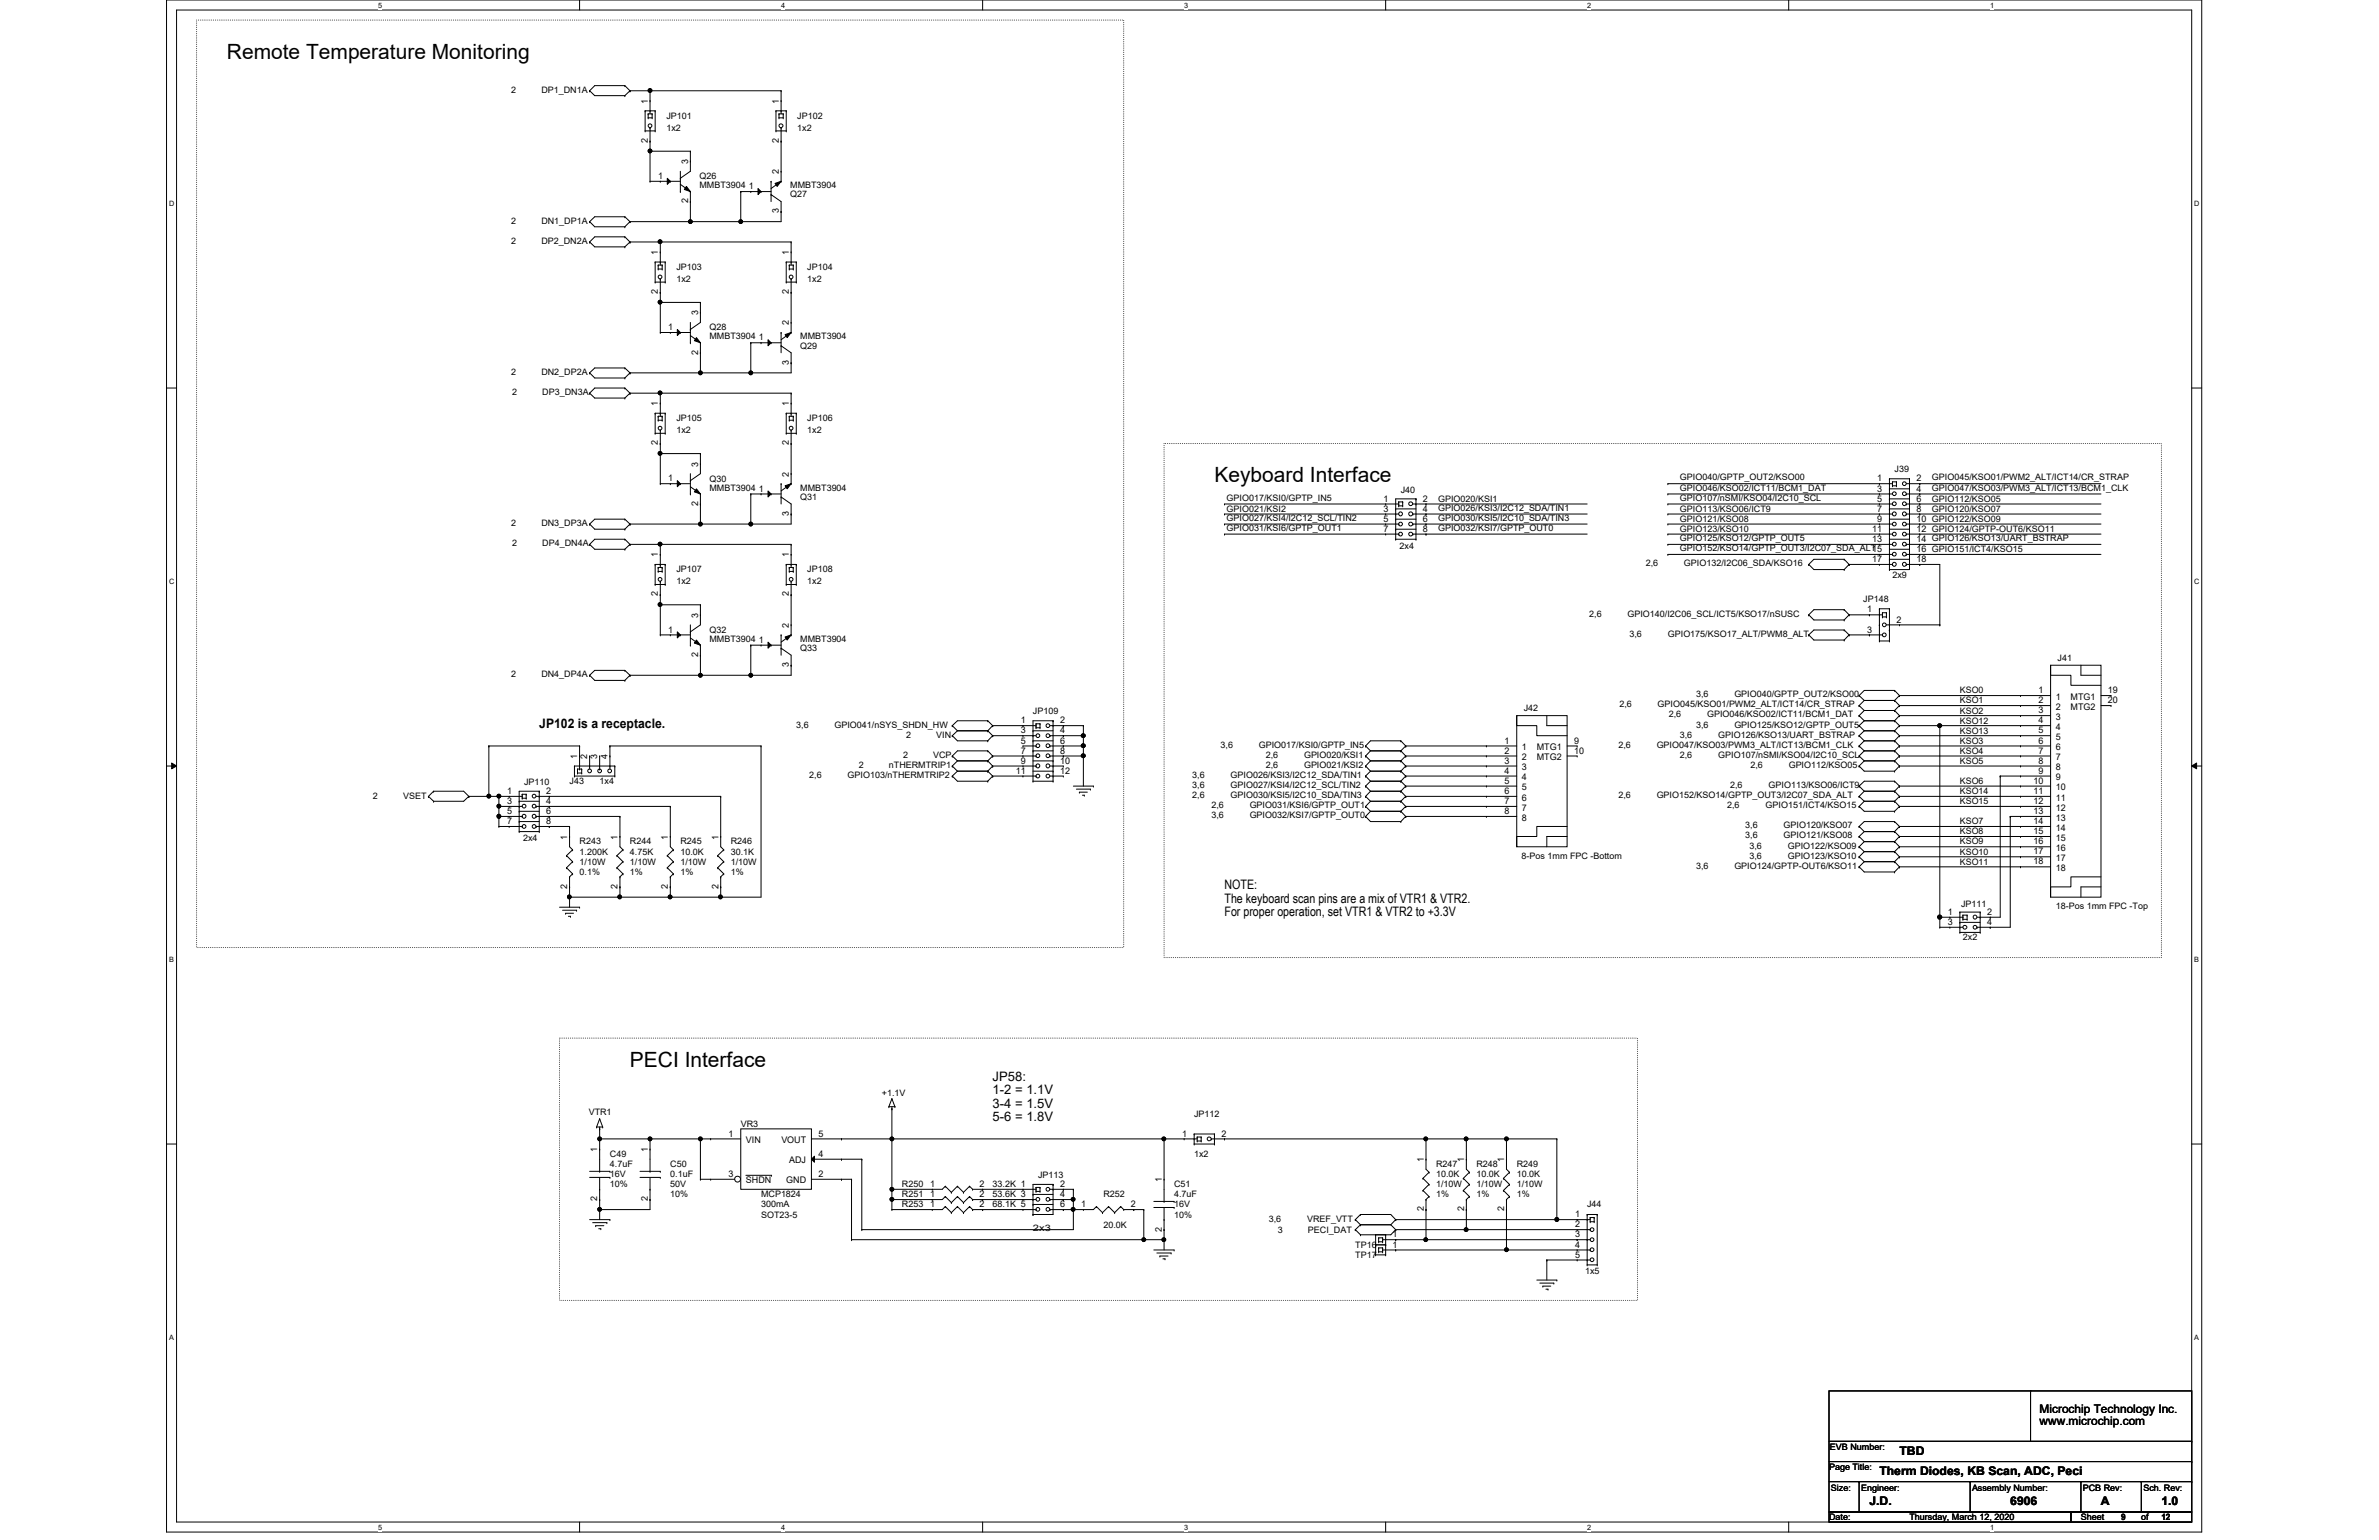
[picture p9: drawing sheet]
<svg xmlns="http://www.w3.org/2000/svg" width="432mm" height="279mm" viewBox="0 0 432 279" stroke-linecap="round" stroke-linejoin="round" font-family="sans-serif">
<defs><g id="words">
<g font-size="3.8">
<text x="41.2" y="10.7">Remote Temperature Monitoring</text>
<text x="220.4" y="87.5">Keyboard Interface</text>
<text x="114.3" y="193.6">PECI Interface</text>
</g>
<g font-size="2.4">
<text x="97.9" y="132">JP102 is a receptacle.</text>
<text x="222.2" y="161.3">NOTE:</text>
<text x="222.2" y="163.7">The keyboard scan pins are a mix of VTR1 &amp; VTR2.</text>
<text x="222.2" y="166.2">For proper operation, set VTR1 &amp; VTR2 to +3.3V</text>
<text x="180.2" y="196">JP58:</text>
<text x="180.2" y="198.5">1-2 = 1.1V</text>
<text x="180.2" y="201">3-4 = 1.5V</text>
<text x="180.2" y="203.4">5-6 = 1.8V</text>
</g>
<g font-size="2.2">
<text x="370.2" y="256.4">Microchip Technology Inc.</text>
<text x="344.8" y="263.9">TBD</text>
<text x="370.2" y="258.6">www.microchip.com</text>
<text x="341.1" y="267.5">Therm Diodes, KB Scan, ADC, Peci</text>
<text x="339.3" y="273">J.D.</text>
<text x="364.9" y="273">6906</text>
<text x="381.3" y="273">A</text>
<text x="392.3" y="273">1.0</text>
</g>
<g font-size="1.7">
<text x="117.6" y="18.8" transform="rotate(-90 117.6 18.8)">1</text>
<text x="141.4" y="18.8" transform="rotate(-90 141.4 18.8)">1</text>
<text x="117.6" y="25.9" transform="rotate(-90 117.6 25.9)">2</text>
<text x="124.9" y="29.8" transform="rotate(-90 124.9 29.8)">3</text>
<text x="141.4" y="25.9" transform="rotate(-90 141.4 25.9)">2</text>
<text x="119.5" y="32.5">1</text>
<text x="135.9" y="34.3">1</text>
<text x="141.4" y="31.6" transform="rotate(-90 141.4 31.6)">2</text>
<text x="124.9" y="36.9" transform="rotate(-90 124.9 36.9)">2</text>
<text x="141.4" y="38.7" transform="rotate(-90 141.4 38.7)">3</text>
<text x="119.4" y="46.3" transform="rotate(-90 119.4 46.3)">1</text>
<text x="143.2" y="46.3" transform="rotate(-90 143.2 46.3)">1</text>
<text x="119.4" y="53.3" transform="rotate(-90 119.4 53.3)">2</text>
<text x="143.2" y="53.3" transform="rotate(-90 143.2 53.3)">2</text>
<text x="121.3" y="59.9">1</text>
<text x="126.7" y="57.2" transform="rotate(-90 126.7 57.2)">3</text>
<text x="143.2" y="59.1" transform="rotate(-90 143.2 59.1)">2</text>
<text x="126.7" y="64.3" transform="rotate(-90 126.7 64.3)">2</text>
<text x="137.8" y="61.8">1</text>
<text x="143.2" y="66.2" transform="rotate(-90 143.2 66.2)">3</text>
<text x="119.4" y="73.7" transform="rotate(-90 119.4 73.7)">1</text>
<text x="143.2" y="73.7" transform="rotate(-90 143.2 73.7)">1</text>
<text x="119.4" y="80.8" transform="rotate(-90 119.4 80.8)">2</text>
<text x="143.2" y="80.8" transform="rotate(-90 143.2 80.8)">2</text>
<text x="121.3" y="87.3">1</text>
<text x="126.7" y="84.7" transform="rotate(-90 126.7 84.7)">3</text>
<text x="137.8" y="89.2">1</text>
<text x="143.2" y="86.5" transform="rotate(-90 143.2 86.5)">2</text>
<text x="340.7" y="87.3">1</text>
<text x="340.7" y="89.2">3</text>
<text x="347.9" y="89.2">4</text>
<text x="347.9" y="87.3">2</text>
<text x="126.7" y="91.8" transform="rotate(-90 126.7 91.8)">2</text>
<text x="143.2" y="93.6" transform="rotate(-90 143.2 93.6)">3</text>
<text x="251.1" y="91">1</text>
<text x="251.1" y="92.8">3</text>
<text x="251.1" y="94.7">5</text>
<text x="258.3" y="92.8">4</text>
<text x="258.3" y="91">2</text>
<text x="258.3" y="94.7">6</text>
<text x="340.7" y="91">5</text>
<text x="340.7" y="92.8">7</text>
<text x="340.7" y="94.7">9</text>
<text x="347.9" y="91">6</text>
<text x="347.9" y="92.8">8</text>
<text x="347.9" y="94.7">10 GPIO122/KSO09</text>
<text x="119.4" y="101.1" transform="rotate(-90 119.4 101.1)">1</text>
<text x="143.2" y="101.1" transform="rotate(-90 143.2 101.1)">1</text>
<text x="251.1" y="96.5">7</text>
<text x="258.3" y="96.5">8</text>
<text x="339.8" y="96.5">11</text>
<text x="339.8" y="98.3">13</text>
<text x="339.8" y="102">17</text>
<text x="347.9" y="96.5">12 GPIO124/GPTP-OUT6/KSO11</text>
<text x="347.9" y="98.3">14 GPIO126/KSO13/UART_BSTRAP</text>
<text x="347.9" y="100.2">16 GPIO151/ICT4/KSO15</text>
<text x="347.9" y="102">18</text>
<text x="119.4" y="108.2" transform="rotate(-90 119.4 108.2)">2</text>
<text x="126.7" y="112.1" transform="rotate(-90 126.7 112.1)">3</text>
<text x="143.2" y="113.9" transform="rotate(-90 143.2 113.9)">2</text>
<text x="143.2" y="108.2" transform="rotate(-90 143.2 108.2)">2</text>
<text x="338.9" y="111.1">1</text>
<text x="344.2" y="112.9">2</text>
<text x="121.3" y="114.8">1</text>
<text x="126.7" y="119.2" transform="rotate(-90 126.7 119.2)">2</text>
<text x="137.8" y="116.6">1</text>
<text x="338.9" y="114.8">3</text>
<text x="143.2" y="121" transform="rotate(-90 143.2 121)">3</text>
<text x="370" y="125.8">1</text>
<text x="382.6" y="125.8">19</text>
<text x="185.3" y="131.2">1</text>
<text x="192.4" y="131.2">2</text>
<text x="370" y="127.6">2</text>
<text x="370" y="129.4">3</text>
<text x="370" y="131.2">4</text>
<text x="373.1" y="127">1</text>
<text x="373.1" y="128.8">2</text>
<text x="373.1" y="130.6">3</text>
<text x="375.8" y="127">MTG1</text>
<text x="375.8" y="128.8">MTG2</text>
<text x="382.6" y="127.6">20</text>
<text x="104.8" y="137.7" transform="rotate(-90 104.8 137.7)">1</text>
<text x="106.6" y="137.7" transform="rotate(-90 106.6 137.7)">2</text>
<text x="108.4" y="137.7" transform="rotate(-90 108.4 137.7)">3</text>
<text x="110.3" y="137.7" transform="rotate(-90 110.3 137.7)">4</text>
<text x="185.3" y="133.1">3</text>
<text x="185.3" y="134.9">5</text>
<text x="185.3" y="136.7">7</text>
<text x="192.4" y="133.1">4</text>
<text x="192.4" y="134.9">6</text>
<text x="192.4" y="136.7">8</text>
<text x="273.1" y="134.9">1</text>
<text x="273.1" y="136.7">2</text>
<text x="276.2" y="136.1">1</text>
<text x="276.2" y="137.9">2</text>
<text x="278.9" y="136.1">MTG1</text>
<text x="278.9" y="137.9">MTG2</text>
<text x="285.7" y="134.9">9</text>
<text x="285.7" y="136.7">10</text>
<text x="370" y="133.1">5</text>
<text x="370" y="134.9">6</text>
<text x="370" y="136.7">7</text>
<text x="373.1" y="132.4">4</text>
<text x="373.1" y="134.2">5</text>
<text x="373.1" y="136.1">6</text>
<text x="373.1" y="137.9">7</text>
<text x="184.4" y="140.4">11</text>
<text x="185.3" y="138.6">9</text>
<text x="192.4" y="138.6">10</text>
<text x="192.4" y="140.4">12</text>
<text x="273.1" y="138.6">3</text>
<text x="273.1" y="140.4">4</text>
<text x="273.1" y="142.2">5</text>
<text x="276.2" y="139.7">3</text>
<text x="276.2" y="141.6">4</text>
<text x="276.2" y="143.4">5</text>
<text x="369.1" y="142.2">10</text>
<text x="370" y="138.6">8</text>
<text x="370" y="140.4">9</text>
<text x="373.1" y="139.7">8</text>
<text x="373.1" y="141.6">9</text>
<text x="373.1" y="143.4">10</text>
<text x="92" y="144.1">1</text>
<text x="92" y="145.9">3</text>
<text x="92" y="147.7">5</text>
<text x="92" y="149.5">7</text>
<text x="99.1" y="145.9">4</text>
<text x="99.1" y="144.1">2</text>
<text x="99.1" y="147.7">6</text>
<text x="99.1" y="149.5">8</text>
<text x="273.1" y="144.1">6</text>
<text x="273.1" y="145.9">7</text>
<text x="273.1" y="147.7">8</text>
<text x="276.2" y="145.2">6</text>
<text x="276.2" y="147.1">7</text>
<text x="276.2" y="148.9">8</text>
<text x="369.1" y="144.1">11</text>
<text x="369.1" y="145.9">12</text>
<text x="369.1" y="147.7">13</text>
<text x="369.1" y="149.5">14</text>
<text x="373.1" y="145.2">11</text>
<text x="373.1" y="147.1">12</text>
<text x="373.1" y="148.9">13</text>
<text x="103" y="152.4" transform="rotate(-90 103 152.4)">1</text>
<text x="112.1" y="152.4" transform="rotate(-90 112.1 152.4)">1</text>
<text x="121.2" y="152.4" transform="rotate(-90 121.2 152.4)">1</text>
<text x="130.4" y="152.4" transform="rotate(-90 130.4 152.4)">1</text>
<text x="369.1" y="151.3">15</text>
<text x="369.1" y="153.2">16</text>
<text x="369.1" y="155">17</text>
<text x="373.1" y="150.7">14</text>
<text x="373.1" y="152.5">15</text>
<text x="373.1" y="154.4">16</text>
<text x="103" y="161.2" transform="rotate(-90 103 161.2)">2</text>
<text x="112.1" y="161.2" transform="rotate(-90 112.1 161.2)">2</text>
<text x="121.2" y="161.2" transform="rotate(-90 121.2 161.2)">2</text>
<text x="130.4" y="161.2" transform="rotate(-90 130.4 161.2)">2</text>
<text x="369.1" y="156.8">18</text>
<text x="373.1" y="156.2">17</text>
<text x="373.1" y="158">18</text>
<text x="353.5" y="166">1</text>
<text x="353.5" y="167.8">3</text>
<text x="360.7" y="166">2</text>
<text x="360.7" y="167.8">4</text>
<text x="108.4" y="209" transform="rotate(-90 108.4 209)">1</text>
<text x="117.6" y="209" transform="rotate(-90 117.6 209)">1</text>
<text x="132.2" y="206.2">1</text>
<text x="135.4" y="207.4">VIN</text>
<text x="141.8" y="207.4">VOUT</text>
<text x="148.5" y="209.9">4</text>
<text x="148.5" y="206.2">5</text>
<text x="214.5" y="206.2">1</text>
<text x="221.7" y="206.2">2</text>
<text x="132.2" y="213.5">3</text>
<text x="135.4" y="214.7">SHDN</text>
<text x="142.7" y="214.7">GND</text>
<text x="143.2" y="211.1">ADJ</text>
<text x="148.5" y="213.5">2</text>
<text x="168.8" y="215.3">1</text>
<text x="177.8" y="215.3">2</text>
<text x="192.4" y="215.3">2</text>
<text x="210.9" y="214.5" transform="rotate(-90 210.9 214.5)">1</text>
<text x="258.4" y="210.9" transform="rotate(-90 258.4 210.9)">1</text>
<text x="265.7" y="210.9" transform="rotate(-90 265.7 210.9)">1</text>
<text x="273" y="210.9" transform="rotate(-90 273 210.9)">1</text>
<text x="108.4" y="217.9" transform="rotate(-90 108.4 217.9)">2</text>
<text x="117.6" y="217.9" transform="rotate(-90 117.6 217.9)">2</text>
<text x="168.8" y="219">1</text>
<text x="168.8" y="217.2">1</text>
<text x="177.8" y="219">2</text>
<text x="177.8" y="217.2">2</text>
<text x="192.4" y="217.2">4</text>
<text x="192.4" y="219">6</text>
<text x="196.3" y="219">1</text>
<text x="205.2" y="219">2</text>
<text x="258.4" y="219.8" transform="rotate(-90 258.4 219.8)">2</text>
<text x="265.7" y="219.8" transform="rotate(-90 265.7 219.8)">2</text>
<text x="273" y="219.8" transform="rotate(-90 273 219.8)">2</text>
<text x="285.9" y="220.9">1</text>
<text x="210.9" y="223.4" transform="rotate(-90 210.9 223.4)">2</text>
<text x="252.8" y="226.4">1</text>
<text x="252.8" y="224.5">1</text>
<text x="285.9" y="222.7">2</text>
<text x="285.9" y="224.5">3</text>
<text x="285.9" y="226.4">4</text>
<text x="285.9" y="228.2">5</text>
</g>
<g font-size="1.6">
<text x="92.8" y="16.8">2</text>
<text x="98.3" y="16.8">DP1_DN1A</text>
<text x="120.9" y="21.5">JP101</text>
<text x="120.9" y="23.7">1x2</text>
<text x="144.7" y="21.5">JP102</text>
<text x="144.7" y="23.7">1x2</text>
<text x="127" y="32.5">Q26</text>
<text x="127" y="34.2">MMBT3904</text>
<text x="143.4" y="35.8">Q27</text>
<text x="143.4" y="34.2">MMBT3904</text>
<text x="92.8" y="40.6">2</text>
<text x="98.3" y="40.6">DN1_DP1A</text>
<text x="92.8" y="44.2">2</text>
<text x="98.3" y="44.2">DP2_DN2A</text>
<text x="122.8" y="49">JP103</text>
<text x="122.8" y="51.2">1x2</text>
<text x="146.5" y="49">JP104</text>
<text x="146.5" y="51.2">1x2</text>
<text x="128.8" y="59.9">Q28</text>
<text x="128.8" y="61.6">MMBT3904</text>
<text x="145.2" y="63.2">Q29</text>
<text x="145.2" y="61.6">MMBT3904</text>
<text x="92.8" y="68">2</text>
<text x="93" y="71.7">2</text>
<text x="98.3" y="68">DN2_DP2A</text>
<text x="98.4" y="71.7">DP3_DN3A</text>
<text x="122.8" y="76.4">JP105</text>
<text x="146.5" y="76.4">JP106</text>
<text x="122.8" y="78.6">1x2</text>
<text x="146.5" y="78.6">1x2</text>
<text x="128.8" y="87.4">Q30</text>
<text x="128.8" y="89">MMBT3904</text>
<text x="145.2" y="89">MMBT3904</text>
<text x="254.3" y="89.4">J40</text>
<text x="304.9" y="89">GPIO046/KSO02/ICT11/BCM1_DAT</text>
<text x="304.9" y="87.2">GPIO040/GPTP_OUT2/KSO00</text>
<text x="343.9" y="85.7">J39</text>
<text x="350.6" y="89">GPIO047/KSO03/PWM3_ALT/ICT13/BCM1_CLK</text>
<text x="350.6" y="87.2">GPIO045/KSO01/PWM2_ALT/ICT14/CR_STRAP</text>
<text x="92.8" y="95.4">2</text>
<text x="98.3" y="95.4">DN3_DP3A</text>
<text x="145.2" y="90.7">Q31</text>
<text x="222.6" y="90.8">GPIO017/KSI0/GPTP_IN5</text>
<text x="222.6" y="94.5">GPIO027/KSI4/I2C12_SCL/TIN2</text>
<text x="222.6" y="92.9">GPIO021/KSI2</text>
<text x="261" y="91.1">GPIO020/KSI1</text>
<text x="261" y="94.5">GPIO030/KSI5/I2C10_SDA/TIN3</text>
<text x="261" y="92.7">GPIO026/KSI3/I2C12_SDA/TIN1</text>
<text x="304.9" y="90.8">GPIO107/nSMI/KSO04/I2C10_SCL</text>
<text x="304.9" y="92.9">GPIO113/KSO06/ICT9</text>
<text x="304.9" y="94.7">GPIO121/KSO08</text>
<text x="350.6" y="91.1">GPIO112/KSO05</text>
<text x="350.6" y="92.9">GPIO120/KSO07</text>
<text x="93" y="99.1">2</text>
<text x="98.4" y="99.1">DP4_DN4A</text>
<text x="222.6" y="96.3">GPIO031/KSI6/GPTP_OUT1</text>
<text x="254" y="99.7">2x4</text>
<text x="261" y="96.3">GPIO032/KSI7/GPTP_OUT0</text>
<text x="304.9" y="98.2">GPIO125/KSO12/GPTP_OUT5</text>
<text x="304.9" y="96.5">GPIO123/KSO10</text>
<text x="304.9" y="100">GPIO152/KSO14/GPTP_OUT3/I2C07_SDA_ALT15</text>
<text x="122.8" y="103.8">JP107</text>
<text x="122.8" y="106">1x2</text>
<text x="146.5" y="103.8">JP108</text>
<text x="146.5" y="106">1x2</text>
<text x="298.7" y="102.7">2,6</text>
<text x="305.6" y="102.7">GPIO132/I2C06_SDA/KSO16</text>
<text x="343.5" y="104.9">2x9</text>
<text x="288.5" y="111.9">2,6</text>
<text x="295.4" y="111.9">GPIO140/I2C06_SCL/ICT5/KSO17/nSUSC</text>
<text x="338.2" y="109.1">JP148</text>
<text x="128.8" y="114.8">Q32</text>
<text x="128.8" y="116.5">MMBT3904</text>
<text x="145.2" y="118.1">Q33</text>
<text x="145.2" y="116.5">MMBT3904</text>
<text x="295.7" y="115.5">3,6</text>
<text x="302.7" y="115.5">GPIO175/KSO17_ALT/PWM8_ALT</text>
<text x="373.5" y="119.9">J41</text>
<text x="92.8" y="122.9">2</text>
<text x="98.3" y="122.9">DN4_DP4A</text>
<text x="355.7" y="125.8">KSO0</text>
<text x="144.5" y="132">3,6</text>
<text x="151.5" y="132">GPIO041/nSYS_SHDN_HW</text>
<text x="187.5" y="129.5">JP109</text>
<text x="276.6" y="129.1">J42</text>
<text x="293.9" y="128.4">2,6</text>
<text x="300.9" y="128.4">GPIO045/KSO01/PWM2_ALT/ICT14/CR_STRAP</text>
<text x="302.9" y="130.2">2,6</text>
<text x="307.8" y="132">3,6</text>
<text x="307.8" y="126.5">3,6</text>
<text x="309.8" y="130.2">GPIO046/KSO02/ICT11/BCM1_DAT</text>
<text x="314.8" y="132">GPIO125/KSO12/GPTP_OUT5</text>
<text x="314.8" y="126.5">GPIO040/GPTP_OUT2/KSO00</text>
<text x="355.7" y="129.5">KSO2</text>
<text x="355.7" y="127.6">KSO1</text>
<text x="355.7" y="131.3">KSO12</text>
<text x="163.9" y="137.5">2</text>
<text x="164.5" y="133.8">2</text>
<text x="169.4" y="137.5">VCP</text>
<text x="169.9" y="133.8">VIN</text>
<text x="221.5" y="135.7">3,6</text>
<text x="228.5" y="135.7">GPIO017/KSI0/GPTP_IN5</text>
<text x="229.7" y="137.5">2,6</text>
<text x="236.7" y="137.5">GPIO020/KSI1</text>
<text x="293.8" y="135.7">2,6</text>
<text x="300.7" y="135.7">GPIO047/KSO03/PWM3_ALT/ICT13/BCM1_CLK</text>
<text x="304.9" y="137.5">2,6</text>
<text x="304.9" y="133.8">3,6</text>
<text x="311.9" y="137.5">GPIO107/nSMI/KSO04/I2C10_SCL</text>
<text x="311.9" y="133.8">GPIO126/KSO13/UART_BSTRAP</text>
<text x="355.7" y="136.8">KSO4</text>
<text x="355.7" y="134.9">KSO3</text>
<text x="355.7" y="133.1">KSO13</text>
<text x="95.1" y="142.5">JP110</text>
<text x="103.4" y="142.2">J43</text>
<text x="108.8" y="142.2">1x4</text>
<text x="146.9" y="141.1">2,6</text>
<text x="153.8" y="141.1">GPIO103/nTHERMTRIP2</text>
<text x="155.9" y="139.3">2</text>
<text x="161.3" y="139.3">nTHERMTRIP1</text>
<text x="216.4" y="141.1">3,6</text>
<text x="216.4" y="143">3,6</text>
<text x="223.4" y="141.1">GPIO026/KSI3/I2C12_SDA/TIN1</text>
<text x="223.4" y="143">GPIO027/KSI4/I2C12_SCL/TIN2</text>
<text x="229.7" y="139.3">2,6</text>
<text x="236.7" y="139.3">GPIO021/KSI2</text>
<text x="314" y="143">2,6</text>
<text x="317.7" y="139.3">2,6</text>
<text x="321" y="143">GPIO113/KSO06/ICT9</text>
<text x="324.7" y="139.3">GPIO112/KSO05</text>
<text x="355.7" y="138.6">KSO5</text>
<text x="355.7" y="142.2">KSO6</text>
<text x="67.7" y="145">2</text>
<text x="73.2" y="145">VSET</text>
<text x="216.4" y="144.8">2,6</text>
<text x="219.9" y="148.5">3,6</text>
<text x="219.9" y="146.6">2,6</text>
<text x="223.4" y="144.8">GPIO030/KSI5/I2C10_SDA/TIN3</text>
<text x="226.8" y="148.5">GPIO032/KSI7/GPTP_OUT0</text>
<text x="226.8" y="146.6">GPIO031/KSI6/GPTP_OUT1</text>
<text x="293.8" y="144.8">2,6</text>
<text x="300.7" y="144.8">GPIO152/KSO14/GPTP_OUT3/I2C07_SDA_ALT</text>
<text x="313.5" y="146.6">2,6</text>
<text x="320.5" y="146.6">GPIO151/ICT4/KSO15</text>
<text x="355.7" y="149.6">KSO7</text>
<text x="355.7" y="145.9">KSO15</text>
<text x="355.7" y="144.1">KSO14</text>
<text x="95" y="152.7">2x4</text>
<text x="105.2" y="153.2">R243</text>
<text x="105.2" y="155.1">1.200K</text>
<text x="114.3" y="153.2">R244</text>
<text x="114.3" y="155.1">4.75K</text>
<text x="123.5" y="153.2">R245</text>
<text x="123.5" y="155.1">10.0K</text>
<text x="132.6" y="153.2">R246</text>
<text x="132.6" y="155.1">30.1K</text>
<text x="276.2" y="155.8">8-Pos 1mm FPC -Bottom</text>
<text x="316.8" y="152.1">3,6</text>
<text x="316.8" y="150.3">3,6</text>
<text x="317.5" y="154">3,6</text>
<text x="317.5" y="155.8">3,6</text>
<text x="323.7" y="152.1">GPIO121/KSO08</text>
<text x="323.7" y="150.3">GPIO120/KSO07</text>
<text x="324.5" y="154">GPIO122/KSO09</text>
<text x="324.5" y="155.8">GPIO123/KSO10</text>
<text x="355.7" y="155.1">KSO10</text>
<text x="355.7" y="153.2">KSO9</text>
<text x="355.7" y="151.4">KSO8</text>
<text x="105.2" y="156.9">1/10W</text>
<text x="105.2" y="158.7">0.1%</text>
<text x="114.3" y="156.9">1/10W</text>
<text x="114.3" y="158.7">1%</text>
<text x="123.5" y="156.9">1/10W</text>
<text x="123.5" y="158.7">1%</text>
<text x="132.6" y="156.9">1/10W</text>
<text x="132.6" y="158.7">1%</text>
<text x="307.8" y="157.6">3,6</text>
<text x="314.8" y="157.6">GPIO124/GPTP-OUT6/KSO11</text>
<text x="355.7" y="156.9">KSO11</text>
<text x="355.9" y="164.5">JP111</text>
<text x="373.1" y="164.9">18-Pos 1mm FPC -Top</text>
<text x="356.3" y="170.6">2x2</text>
<text x="106.8" y="202.2">VTR1</text>
<text x="160.1" y="198.9">+1.1V</text>
<text x="216.7" y="202.6">JP112</text>
<text x="110.7" y="209.9">C49</text>
<text x="134.5" y="204.4">VR3</text>
<text x="216.7" y="209.9">1x2</text>
<text x="110.7" y="211.8">4.7uF</text>
<text x="110.7" y="213.6">16V</text>
<text x="110.7" y="215.4">10%</text>
<text x="121.7" y="211.8">C50</text>
<text x="121.7" y="213.6">0.1uF</text>
<text x="121.7" y="215.4">50V</text>
<text x="163.7" y="215.4">R250</text>
<text x="180.2" y="215.4">33.2K 1</text>
<text x="188.4" y="213.7">JP113</text>
<text x="213.1" y="215.4">C51</text>
<text x="260.6" y="211.8">R247</text>
<text x="260.6" y="213.6">10.0K</text>
<text x="260.6" y="215.4">1/10W</text>
<text x="268" y="211.8">R248</text>
<text x="268" y="213.6">10.0K</text>
<text x="268" y="215.4">1/10W</text>
<text x="275.3" y="211.8">R249</text>
<text x="275.3" y="213.6">10.0K</text>
<text x="275.3" y="215.4">1/10W</text>
<text x="121.7" y="217.2">10%</text>
<text x="138.1" y="217.2">MCP1824</text>
<text x="138.1" y="219.1">300mA</text>
<text x="138.1" y="220.9">SOT23-5</text>
<text x="163.7" y="219.1">R253</text>
<text x="163.7" y="217.2">R251</text>
<text x="180.2" y="219.1">68.1K 5</text>
<text x="180.2" y="217.2">53.6K 3</text>
<text x="200.3" y="217.2">R252</text>
<text x="213.1" y="217.2">4.7uF</text>
<text x="213.1" y="219.1">16V</text>
<text x="213.1" y="220.9">10%</text>
<text x="230.3" y="221.8">3,6</text>
<text x="237.2" y="221.8">VREF_VTT</text>
<text x="260.6" y="217.2">1%</text>
<text x="268" y="217.2">1%</text>
<text x="275.3" y="217.2">1%</text>
<text x="288.1" y="219.1">J44</text>
<text x="187.5" y="223.3">2x3</text>
<text x="200.3" y="222.7">20.0K</text>
<text x="231.9" y="223.6">3</text>
<text x="237.4" y="223.6">PECI_DAT</text>
<text x="246" y="226.4">TP16</text>
<text x="246" y="228.2">TP17</text>
<text x="287.7" y="231.1">1x5</text>
<text x="332.1" y="263.1">EVB Number:</text>
<text x="332" y="266.6">Page Title:</text>
<text x="332" y="275.8">Date:</text>
<text x="332.3" y="270.5">Size:</text>
<text x="337.8" y="270.5">Engineer:</text>
<text x="346.6" y="275.8">Thursday, March 12, 2020</text>
<text x="357.9" y="270.5">Assembly Number:</text>
<text x="377.7" y="275.8">Sheet</text>
<text x="378" y="270.5">PCB Rev:</text>
<text x="385" y="275.8">9</text>
<text x="388.7" y="275.8">of</text>
<text x="389" y="270.5">Sch. Rev:</text>
<text x="392.3" y="275.8">12</text>
</g>
<g font-size="1.3">
<text x="68.6" y="1.4">5</text>
<text x="141.8" y="1.4">4</text>
<text x="214.9" y="1.4">3</text>
<text x="288.1" y="1.4">2</text>
<text x="361.2" y="1.4">1</text>
<text x="30.7" y="37.3">D</text>
<text x="398.3" y="37.3">D</text>
<text x="30.7" y="105.9">C</text>
<text x="398.3" y="105.9">C</text>
<text x="30.7" y="174.5">B</text>
<text x="398.3" y="174.5">B</text>
<text x="30.7" y="243">A</text>
<text x="398.3" y="243">A</text>
<text x="68.6" y="277.5">5</text>
<text x="141.8" y="277.5">4</text>
<text x="214.9" y="277.5">3</text>
<text x="288.1" y="277.5">2</text>
<text x="361.2" y="277.5">1</text>
</g>
</g></defs>
<path d="M30.2 0h369.4v278h-369.4zM32 1.8h365.8v274.3h-365.8z" fill="none" stroke="#000" stroke-width=".18"/>
<g fill="#fff">
<path d="M68.6 .2h.7v1.5h-.7z"/>
<path d="M68.6 276.4h.7v1.4h-.7z"/>
</g>
<path d="M105.2 0v1.8M105.2 276.1v1.9" fill="none" stroke="#000" stroke-width=".18"/>
<g fill="#fff">
<path d="M141.8 .2h.7v1.5h-.7z"/>
<path d="M141.8 276.4h.7v1.4h-.7z"/>
</g>
<path d="M178.4 0v1.8M178.4 276.1v1.9" fill="none" stroke="#000" stroke-width=".18"/>
<g fill="#fff">
<path d="M214.9 .2h.7v1.5h-.7z"/>
<path d="M214.9 276.4h.7v1.4h-.7z"/>
</g>
<path d="M251.5 0v1.8M251.5 276.1v1.9" fill="none" stroke="#000" stroke-width=".18"/>
<g fill="#fff">
<path d="M288.1 .2h.7v1.5h-.7z"/>
<path d="M288.1 276.4h.7v1.4h-.7z"/>
</g>
<path d="M324.7 0v1.8M324.7 276.1v1.9" fill="none" stroke="#000" stroke-width=".18"/>
<g fill="#fff">
<path d="M361.2 .2h.7v1.5h-.7z"/>
<path d="M361.2 276.4h.7v1.4h-.7z"/>
<path d="M30.7 36.1h.9v1.5h-.9z"/>
<path d="M398.3 36.1h.9v1.5h-.9z"/>
<path d="M30.7 104.7h.9v1.5h-.9z"/>
<path d="M398.3 104.7h.9v1.5h-.9z"/>
</g>
<path d="M30.2 70.4h1.8M397.8 70.4h1.8" fill="none" stroke="#000" stroke-width=".18"/>
<g fill="#fff">
<path d="M30.7 173.3h.8v1.5h-.8z"/>
<path d="M398.3 173.3h.8v1.5h-.8z"/>
</g>
<path d="M30.2 139h1.8M31.2 138.4l.8 .6-.8 .5zM397.8 139l.9-.6v1.1zM397.8 139h1.8" fill="none" stroke="#000" stroke-width=".18"/>
<path d="M31.2 138.4l.8 .6-.8 .5zM397.8 139l.9-.6v1.1z" fill="#000"/>
<g fill="#fff">
<path d="M30.7 241.9h.8v1.4h-.8z"/>
<path d="M398.3 241.9h.8v1.4h-.8z"/>
</g>
<g fill="none" stroke="#000" stroke-width=".18">
<path d="M107 16.5h.1M107 16.5l.9 .9h5.5M113.4 17.4h.1M113.4 15.5h.1M113.4 15.5l.9 1M113.4 15.5h-5.5l-.9 1M114.3 16.5h.1M114.3 16.5h27.5M114.3 16.5l-.9 .9M118 16.5h.1M118 18.3h.1M118 16.5v4.2"/>
<path d="M141.8 16.5h.1M141.8 18.3h.1M141.8 16.5v4.2M113.4 39.3h.1M113.4 39.3l.9 .9M113.4 39.3h-5.5l-.9 .9M117.1 23.7h.1M117.1 20.1h.1M117.1 20.1h1.8M117.1 23.7h1.8M117.1 20.1v3.6M117.6 20.7h.1"/>
<path d="M117.6 21.4h.1M117.6 20.7h.8M117.6 21.4h.8M117.6 20.7v.7M118 25.6h.1M118 27.4h.1M118 32.9h.1M118 20.1h.1M118 23.2h.1M118 23.2v9.7M118 27.4h7.3M118 32.9h5.5"/>
<path d="M118.4 21.4h.1M118.4 20.7h.1M118.4 20.7v.7M118.9 23.7h.1M118.9 20.1h.1M118.9 20.1v3.6M119.8 32.9h.1M121.1 32.3l.6 .6-.6 .5zM121.7 32.9h.1M123.5 32.3h.1M123.5 34.8h.1M123.5 33.4l1.8 1.4"/>
<path d="M123.5 31.1v3.7M124.6 33.8l.7 1-1.1-.4zM125.3 27.4h.1M125.3 36.6h.1M125.3 34.8h.1M125.3 29.3h.1M125.3 27.4v3.7l-1.8 1.2M125.3 34.8v5.4M134.5 34.8h.1M134.5 34.8h5.5M134.5 34.8v5.4M136.3 34.8h.1"/>
<path d="M137.6 34.2l.5 .6-.5 .5zM138.1 34.8h.1M140 35.3h.1M140 32.9h.1M140 35.3l1.8 1.3v3.6h-27.5M140 32.9v3.7M140.7 33.3l1.1-.4-.7 .9zM140.8 23.7h.1M140.8 20.1h.1M140.8 20.1h1.9M140.8 23.7h1.9M140.8 20.1v3.6"/>
<path d="M141.4 20.7h.1M141.4 21.4h.1M141.4 20.7v.7M141.4 20.7h.8M141.4 21.4h.8M141.8 25.6h.1M141.8 38.4h.1M141.8 20.1h.1M141.8 23.2h.1M141.8 32.9h.1M141.8 31.1h.1M141.8 23.2v9.7"/>
<path d="M141.8 32.9l-1.8 1.3M142.2 21.4h.1M142.2 20.7h.1M142.2 20.7v.7M142.7 23.7h.1M142.7 20.1h.1M142.7 20.1v3.6M107 43.9h.1M107 40.2h.1M107 43.9l.9 .9h5.5M107 40.2l.9 .9h5.5M113.4 44.8h.1"/>
<path d="M113.4 43h.1M113.4 41.1h.1M113.4 43l.9 .9M113.4 43h-5.5l-.9 .9M114.3 40.2h.1M114.3 43.9h.1M114.3 43.9h29.3M114.3 43.9l-.9 .9M114.3 40.2l-.9 .9M118.9 51.2h.1M118.9 47.5h.1M118.9 47.5v3.7"/>
<path d="M118.9 47.5h1.8M118.9 51.2h1.8M119.5 48.1h.1M119.5 48.8h.1M119.5 48.1v.7M119.5 48.1h.7M119.5 48.8h.7M119.8 43.9h.1M119.8 53h.1M119.8 54.9h.1M119.8 47.5h.1M119.8 50.6h.1"/>
<path d="M119.8 45.7h.1M119.8 43.9v4.2M119.8 50.6v9.7M119.8 54.9h7.3M120.2 48.8h.1M120.2 48.1h.1M120.2 48.1v.7M120.7 51.2h.1M120.7 47.5h.1M120.7 47.5v3.7M122.9 59.8l.6 .5-.6 .6zM125.3 40.2h.1"/>
<path d="M125.3 59.8h.1M125.3 58.5v3.7M127.1 54.9h.1M127.1 56.7h.1M127.1 54.9v3.6l-1.8 1.3M134.5 40.2h.1M142.7 51.2h.1M142.7 47.5h.1M142.7 47.5v3.7M142.7 47.5h1.8M142.7 51.2h1.8M143.3 48.1h.1"/>
<path d="M143.3 48.8h.1M143.3 48.1v.7M143.3 48.1h.7M143.3 48.8h.7M143.6 43.9h.1M143.6 53h.1M143.6 47.5h.1M143.6 50.6h.1M143.6 45.7h.1M143.6 43.9v4.2M143.6 50.6v7.9M144 48.8h.1"/>
<path d="M144 48.1h.1M144 48.1v.7M144.5 51.2h.1M144.5 47.5h.1M144.5 47.5v3.7M107 71.3h.1M107 67.6h.1M107 71.3l.9 .9h5.5M107 67.6l.9 1h5.5M113.4 72.2h.1M113.4 70.4h.1M113.4 68.6h.1"/>
<path d="M113.4 66.8h.1M113.4 70.4l.9 .9M113.4 70.4h-5.5l-.9 .9M113.4 66.8l.9 .8M113.4 66.8h-5.5l-.9 .8M114.3 71.3h.1M114.3 67.6h.1M114.3 71.3h29.3M114.3 71.3l-.9 .9M114.3 67.6l-.9 1M118.9 78.6h.1M118.9 75h.1"/>
<path d="M118.9 75v3.6M118.9 75h1.8M118.9 78.6h1.8M119.5 75.5h.1M119.5 76.2h.1M119.5 75.5v.7M119.5 75.5h.7M119.5 76.2h.7M119.8 71.3h.1M119.8 60.3h.1M119.8 75h.1M119.8 78.1h.1"/>
<path d="M119.8 73.2h.1M119.8 71.3v4.2M119.8 78.1v9.7M119.8 60.3h5.5M120.2 76.2h.1M120.2 75.5h.1M120.2 75.5v.7M120.7 78.6h.1M120.7 75h.1M120.7 75v3.6M121.7 60.3h.1M123.5 60.3h.1"/>
<path d="M125.3 62.2h.1M125.3 60.9l1.8 1.3M126.4 61.3l.7 .9-1.1-.4zM127.1 67.6h.1M127.1 64h.1M127.1 62.2h.1M127.1 62.2v5.4M136.3 67.6h.1M136.3 62.2h.1M136.3 62.2v5.4M136.3 62.2h1.8M142.7 78.6h.1"/>
<path d="M142.7 75h.1M142.7 75v3.6M142.7 75h1.8M142.7 78.6h1.8M143.3 75.5h.1M143.3 76.2h.1M143.3 75.5v.7M143.3 75.5h.7M143.3 76.2h.7M143.6 71.3h.1M143.6 65.8h.1M143.6 75h.1"/>
<path d="M143.6 78.1h.1M143.6 73.2h.1M143.6 65.8v1.8h-29.3M143.6 71.3v4.2M143.6 78.1v9.7M144 76.2h.1M144 75.5h.1M144 75.5v.7M144.5 78.6h.1M144.5 75h.1M144.5 75v3.6M107 98.8h.1"/>
<path d="M107 95.1h.1M107 98.8l.9 .9h5.5M107 95.1l.9 .9h5.5M113.4 99.7h.1M113.4 97.8h.1M113.4 96h.1M113.4 94.2h.1M113.4 97.8l.9 1M113.4 97.8h-5.5l-.9 1M113.4 94.2l.9 .9M113.4 94.2h-5.5l-.9 .9M114.3 95.1h.1"/>
<path d="M114.3 98.8h.1M114.3 98.8h29.3M114.3 98.8l-.9 .9M114.3 95.1l-.9 .9M119.8 80.5h.1M119.8 82.3h.1M119.8 87.8h.1M119.8 98.8h.1M119.8 98.8v4.2M119.8 82.3h7.3M119.8 87.8h5.5M121.7 87.8h.1"/>
<path d="M122.9 87.2l.6 .6-.6 .5zM123.5 87.8h.1M125.3 87.2h.1M125.3 89.6h.1M125.3 85.9v3.7M125.3 88.3l1.8 1.3M126.4 88.7l.7 .9-1.1-.4zM127.1 95.1h.1M127.1 91.4h.1M127.1 82.3h.1M127.1 89.6h.1M127.1 84.1h.1"/>
<path d="M127.1 82.3v3.6l-1.8 1.3M127.1 89.6v5.5M136.3 95.1h.1M136.3 89.6h.1M136.3 89.6h5.5M136.3 89.6v5.5M138.1 89.6h.1M139.4 89.1l.6 .5-.6 .6zM140 89.6h.1M141.8 90.2h.1M141.8 87.8h.1M141.8 87.8v3.6"/>
<path d="M141.8 90.2l1.8 1.2v3.7h-29.3M142.5 88.1l1.1-.3-.7 .9zM143.6 80.5h.1M143.6 93.3h.1M143.6 98.8h.1M143.6 87.8h.1M143.6 85.9h.1M143.6 98.8v4.2M143.6 87.8l-1.8 1.3M222.2 91.4h.1M222.2 96.9h.1M222.2 95.1h.1"/>
<path d="M222.2 93.3h.1M222.2 95.1h31.7M222.2 91.4h31.7M222.2 96.9h31.7M222.2 93.3h31.7M251.5 91.4h.1M251.5 93.3h.1M251.5 95.1h.1M251.5 96.9h.1M253.3 94.2h.1M253.3 92.3h.1M253.3 93.3h.1"/>
<path d="M253.3 96h.1M253.3 97.8h.1M253.3 97.8h3.7M253.3 96h3.7M253.3 94.2h3.7M253.3 92.3h3.7M253.9 91.4h.1M253.9 95.1h.1M253.9 96.9h.1M253.9 91.8h.1M253.9 91.1h.1M253.9 91.1v.7"/>
<path d="M253.9 91.8h.7M253.9 91.1h.7M254.6 91.8h.1M254.6 91.1h.1M254.6 91.1v.7M256.5 93.3h.1M256.5 95.1h.1M256.5 96.9h.1M256.5 95.1h31.6M256.5 91.4h31.6M256.5 96.9h31.6M256.5 93.3h31.6"/>
<path d="M257 90.5h.1M257 91.4h.1M257 97.8h.1M257 90.5h-3.7v7.3M257 90.5v7.3M258.8 91.4h.1M258.8 96.9h.1M258.8 95.1h.1M258.8 93.3h.1M302.7 91.4h.1M302.7 98.8h.1M302.7 89.6h.1"/>
<path d="M302.7 96.9h.1M302.7 87.8h.1M302.7 93.3h.1M302.7 95.1h.1M302.7 95.1h40.8M302.7 87.8h40.8M302.7 89.6h40.8M302.7 98.8h40.8M302.7 91.4h40.8M302.7 96.9h40.8M302.7 93.3h40.8M341.1 87.8h.1"/>
<path d="M341.1 89.6h.1M341.1 91.4h.1M341.1 93.3h.1M341.1 95.1h.1M341.1 96.9h.1M341.1 98.8h.1M342.9 90.5h.1M342.9 88.7h.1M342.9 89.6h.1M342.9 92.3h.1M342.9 86.9h.1M342.9 99.7h3.7"/>
<path d="M342.9 97.8h3.7M342.9 96h3.7M342.9 94.2h3.7M342.9 86.9v16.4M342.9 90.5h3.7M342.9 92.3h3.7M342.9 86.9h3.7M342.9 88.7h3.7M343.5 87.8h.1M343.5 91.4h.1M343.5 93.3h.1M343.5 95.1h.1"/>
<path d="M343.5 96.9h.1M343.5 98.8h.1M343.5 87.4h.1M343.5 88.1h.1M343.5 87.4h.7M343.5 87.4v.7M343.5 88.1h.7M344.2 87.4h.1M344.2 88.1h.1M344.2 87.4v.7M346 89.6h.1M346 91.4h.1"/>
<path d="M346 93.3h.1M346 95.1h.1M346 96.9h.1M346 98.8h.1M346 95.1h35.3M346 87.8h35.3M346 89.6h35.3M346 98.8h35.3M346 91.4h35.3M346 96.9h35.3M346 93.3h35.3M346.6 86.9h.1"/>
<path d="M346.6 87.8h.1M346.6 94.2h.1M346.6 96h.1M346.6 97.8h.1M346.6 99.7h.1M346.6 86.9v16.4h-3.7M348.4 89.6h.1M348.4 87.8h.1M348.4 96.9h.1M348.4 95.1h.1M348.4 98.8h.1M348.4 91.4h.1"/>
<path d="M348.4 93.3h.1M118.9 106h.1M118.9 102.4h.1M118.9 102.4h1.8M118.9 106h1.8M118.9 102.4v3.6M119.5 103h.1M119.5 103.7h.1M119.5 103v.7M119.5 103h.7M119.5 103.7h.7M119.8 107.9h.1"/>
<path d="M119.8 109.7h.1M119.8 115.2h.1M119.8 102.4h.1M119.8 105.5h.1M119.8 100.6h.1M119.8 105.5v9.7M119.8 109.7h7.3M119.8 115.2h5.5M120.2 103.7h.1M120.2 103h.1M120.2 103v.7M120.7 106h.1"/>
<path d="M120.7 102.4h.1M120.7 102.4v3.6M121.7 115.2h.1M122.9 114.6l.6 .6-.6 .5zM123.5 115.2h.1M125.3 114.6h.1M125.3 117.1h.1M125.3 113.4v3.7M125.3 115.7l1.8 1.4M126.4 116.1l.7 1-1.1-.4zM127.1 118.9h.1M127.1 109.7h.1"/>
<path d="M127.1 117.1h.1M127.1 111.5h.1M127.1 109.7v3.7l-1.8 1.2M127.1 117.1v5.4M136.3 117.1h.1M136.3 117.1v5.4M136.3 117.1h5.5M138.1 117.1h.1M139.4 116.5l.6 .6-.6 .5zM140 117.1h.1M141.8 117.6h.1M141.8 115.2h.1"/>
<path d="M141.8 115.2v3.7M141.8 117.6l1.8 1.3v3.6h-29.3M142.5 115.6l1.1-.4-.7 .9zM142.7 106h.1M142.7 102.4h.1M142.7 102.4h1.8M142.7 106h1.8M142.7 102.4v3.6M143.3 103h.1M143.3 103.7h.1M143.3 103h.7M143.3 103.7h.7"/>
<path d="M143.3 103v.7M143.6 107.9h.1M143.6 102.4h.1M143.6 105.5h.1M143.6 100.6h.1M143.6 115.2h.1M143.6 113.4h.1M143.6 105.5v9.7M143.6 115.2l-1.8 1.3M144 103.7h.1M144 103h.1M144 103v.7"/>
<path d="M144.5 106h.1M144.5 102.4h.1M144.5 102.4v3.6M302.7 100.6h.1M302.7 100.6h40.8M328.3 111.5h.1M328.3 102.4h.1M328.3 115.2h.1M328.3 111.5l.9 1h5.5M328.3 115.2l.9 .9h5.5M328.3 102.4l.9 .9h5.5M334.7 112.5h.1"/>
<path d="M334.7 110.6h.1M334.7 103.3h.1M334.7 101.5h.1M334.7 114.3h.1M334.7 116.1h.1M334.7 110.6l.9 .9M334.7 110.6h-5.5l-.9 .9M334.7 101.5l.9 .9M334.7 101.5h-5.5l-.9 .9M334.7 114.3l.9 .9M334.7 114.3h-5.5l-.9 .9M335.6 102.4h.1"/>
<path d="M335.6 111.5h.1M335.6 115.2h.1M335.6 115.2h6.1M335.6 102.4h7.9M335.6 111.5h6.1M335.6 111.5l-.9 1M335.6 102.4l-.9 .9M335.6 115.2l-.9 .9M339.3 111.5h.1M339.3 115.2h.1M341.1 110.4h.1M341.1 116.3h.1"/>
<path d="M341.1 113.4h.1M341.1 111.5h.1M341.1 100.6h.1M341.1 102.4h.1M341.1 110.4h1.8M341.1 110.4v5.9M341.1 116.3h1.8M341.7 111.2h.1M341.7 111.9h.1M341.7 115.2h.1M341.7 111.2h.7M341.7 111.2v.7"/>
<path d="M341.7 111.9h.7M342.4 111.9h.1M342.4 111.2h.1M342.4 113.4h9.7M342.4 111.2v.7M342.9 110.4h.1M342.9 116.3h.1M342.9 114.3h.1M342.9 113.4h.1M342.9 101.5h.1M342.9 103.3h.1M342.9 101.5h3.7"/>
<path d="M342.9 110.4v5.9M343.5 100.6h.1M343.5 102.4h.1M344.8 113.4h.1M346 100.6h.1M346 102.4h.1M346 102.4h6.1v11M346 100.6h35.3M348.4 100.6h.1M348.4 102.4h.1M352.1 113.4h.1M88.7 135.3h.1"/>
<path d="M88.7 135.3h16.5M88.7 135.3v9.2M104.3 139h.1M104.3 139h7.3M104.3 139v1.8M104.8 139.5h.1M104.8 139.5h.8M104.8 139.5v.8M105.2 135.3h.1M105.2 139.5h.1M105.2 137.2h.1M105.2 135.3v4.2"/>
<path d="M105.6 139.5h.1M105.6 139.5v.8M107 122.5h.1M107 139h.1M107 137.2h.1M107 122.5l.9 .9h5.5M107 137.2v2.3M108.8 139.5h.1M108.8 137.2h.1M108.8 137.2v2.3M110.7 135.3h.1M110.7 139h.1"/>
<path d="M110.7 137.2h.1M110.7 135.3h27.4M110.7 135.3v4.2M111.6 139h.1M111.6 139v1.8M113.4 123.4h.1M113.4 121.6h.1M113.4 121.6l.9 .9M113.4 121.6h-5.5l-.9 .9M114.3 122.5h.1M114.3 122.5l-.9 .9M127.1 122.5h.1"/>
<path d="M136.3 122.5h.1M138.1 135.3h.1M138.1 135.3v27.5h-34.7M143.6 120.7h.1M172.8 139h.1M172.8 133.5h.1M172.8 137.2h.1M172.8 131.7h.1M172.8 139l1 .9M172.8 133.5l1 .9h5.5M172.8 137.2l1 .8M172.8 131.7l1 .9"/>
<path d="M173.8 138l-1 1M173.8 139.9h5.5M173.8 138h5.5M173.8 139.9l-1 .9M173.8 132.6l-1 .9M173.8 132.6h5.5M179.3 139.9h.1M179.3 138h.1M179.3 134.4h.1M179.3 132.6h.1M179.3 136.2h.1M179.3 130.8h.1"/>
<path d="M179.3 138l.9 1M179.3 139.9l.9 .9M179.3 132.6l.9 .9M179.3 136.2l.9 1M179.3 136.2h-5.5l-1 1M179.3 130.8l.9 .9M179.3 130.8h-5.5l-1 .9M180.2 139h.1M180.2 131.7h.1M180.2 133.5h.1M180.2 137.2h.1M180.2 139h7.8"/>
<path d="M180.2 131.7h7.8M180.2 133.5h7.8M180.2 137.2h7.8M180.2 139l-.9 .9M180.2 133.5l-.9 .9M180.2 137.2l-.9 .8M180.2 131.7l-.9 .9M185.7 131.7h.1M185.7 133.5h.1M185.7 135.3h.1M185.7 137.2h.1M185.7 139h.1"/>
<path d="M185.7 135.3h2.3M187.5 134.4h.1M187.5 132.6h.1M187.5 133.5h.1M187.5 136.2h.1M187.5 139.9h3.6M187.5 138h3.6M187.5 134.4h3.6M187.5 132.6h3.6M187.5 136.2h3.6M188 131.7h.1M188 135.3h.1"/>
<path d="M188 137.2h.1M188 132h.1M188 131.3h.1M188 139h.1M188 131.3v.7M188 132h.8M188 131.3h.8M188.8 132h.1M188.8 131.3h.1M188.8 131.3v.7M190.6 133.5h.1M190.6 135.3h.1"/>
<path d="M190.6 137.2h.1M190.6 139h2.4M190.6 131.7h6M190.6 133.5h6M190.6 135.3h6M190.6 137.2h6M191.1 130.8h.1M191.1 131.7h.1M191.1 138h.1M191.1 139.9h.1M191.1 139h.1M191.1 130.8h-3.6v10.9"/>
<path d="M191.1 130.8v10.9M193 131.7h.1M193 133.5h.1M193 135.3h.1M193 137.2h.1M193 139h.1M196.6 131.7h.1M196.6 133.5h.1M196.6 135.3h.1M196.6 137.2h.1M196.6 131.7v10.9M247.9 137.2h.1"/>
<path d="M247.9 139h.1M247.9 135.3h.1M247.9 137.2l.9 .8M247.9 139l.9 .9M247.9 135.3l.9 .9M248.8 139.9h5.5M248.8 138h5.5M248.8 136.2h5.5M248.8 136.2l-.9 1M248.8 138l-.9 1M248.8 139.9l-.9 .9M254.3 136.2h.1"/>
<path d="M254.3 138h.1M254.3 139.9h.1M254.3 134.4h.1M254.3 134.4h-5.5l-.9 .9M254.3 136.2l.8 1M254.3 138l.8 1M254.3 134.4l.8 .9M254.3 139.9l.8 .9M255.1 137.2h.1M255.1 135.3h.1M255.1 139h.1M255.1 139h20.2"/>
<path d="M255.1 135.3h20.2M255.1 137.2h20.2M255.1 137.2l-.8 .8M255.1 139l-.8 .9M255.1 135.3l-.8 .9M269.8 135.3h.1M269.8 137.2h.1M269.8 139h.1M275.3 129.8h9.1v23.8h-9.1zM275.3 129.8v1.9h3.6v1.8h5.5M280.8 129.8v1.9h3.6M284.4 135.3h1.9"/>
<path d="M284.4 137.2h1.9M286.3 135.3h.1M286.3 137.2h.1M337.4 139h.1M337.4 137.2h.1M337.4 135.3h.1M337.4 129.8h.1M337.4 128h.1M337.4 133.5h.1M337.4 131.7h.1M337.4 126.2h.1M337.4 139l1 .9h5.5"/>
<path d="M337.4 137.2l1 .8M337.4 135.3l1 .9M337.4 129.8l1 1M337.4 128l1 .9M337.4 133.5l1 .9M337.4 131.7l1 .9M337.4 126.2l1 .9M338.4 138h5.5M338.4 134.4h5.5M338.4 132.6h5.5M338.4 136.2h5.5M338.4 130.8h5.5"/>
<path d="M338.4 138l-1 1M338.4 136.2l-1 1M338.4 134.4l-1 .9M338.4 128.9l-1 .9M338.4 128.9h5.5M338.4 127.1l-1 .9M338.4 127.1h5.5M338.4 132.6l-1 .9M338.4 130.8l-1 .9M343.9 139.9h.1M343.9 138h.1M343.9 136.2h.1"/>
<path d="M343.9 134.4h.1M343.9 130.8h.1M343.9 128.9h.1M343.9 127.1h.1M343.9 132.6h.1M343.9 125.3h.1M343.9 138l.9 1M343.9 136.2l.9 1M343.9 134.4l.9 .9M343.9 128.9l.9 .9M343.9 127.1l.9 .9M343.9 132.6l.9 .9"/>
<path d="M343.9 130.8l.9 .9M343.9 125.3l.9 .9M343.9 125.3h-5.5l-1 .9M344.8 139h.1M344.8 137.2h.1M344.8 135.3h.1M344.8 133.5h.1M344.8 129.8h.1M344.8 128h.1M344.8 126.2h.1M344.8 131.7h.1M344.8 139h27.4"/>
<path d="M344.8 131.7h27.4M344.8 133.5h27.4M344.8 135.3h27.4M344.8 137.2h27.4M344.8 129.8h27.4M344.8 128h27.4M344.8 126.2h27.4M344.8 139l-.9 .9M344.8 137.2l-.9 .8M344.8 135.3l-.9 .9M344.8 128l-.9 .9M344.8 129.8l-.9 1"/>
<path d="M344.8 133.5l-.9 .9M344.8 131.7l-.9 .9M344.8 126.2l-.9 .9M352.1 131.7h.1M352.1 131.7v36.5M366.7 126.2h.1M366.7 128h.1M366.7 129.8h.1M366.7 131.7h.1M366.7 133.5h.1M366.7 135.3h.1M366.7 137.2h.1"/>
<path d="M366.7 139h.1M372.2 120.7h9.1v42.1h-9.1zM372.2 120.7v1.8h3.7v1.8h5.4M377.7 120.7v1.8h3.6M381.3 128h1.9M381.3 126.2h1.9M383.2 126.2h.1M383.2 128h.1M77.8 144.5h.1M77.8 144.5l.9 .9M78.7 143.6h.1M78.7 145.4h.1"/>
<path d="M78.7 143.6l-.9 .9M78.7 143.6h5.5l.9 .9M85.1 144.5h.1M85.1 144.5h9.7M85.1 144.5l-.9 .9h-5.5M88.7 144.5h.1M90.6 146.3h.1M90.6 144.5h.1M90.6 148.1h.1M90.6 149.9h.1M90.6 146.3h4.2M90.6 149.9h4.2"/>
<path d="M90.6 148.1h4.2M90.6 144.5v5.4M92.4 144.5h.1M92.4 146.3h.1M92.4 148.1h.1M92.4 149.9h.1M94.2 147.2h.1M94.2 145.4h.1M94.2 146.3h.1M94.2 149.1h.1M94.2 150.9h.1M94.2 145.4h3.7"/>
<path d="M94.2 149.1h3.7M94.2 147.2h3.7M94.2 150.9h3.7M94.8 144.5h.1M94.8 148.1h.1M94.8 149.9h.1M94.8 144.8h.1M94.8 144.1h.1M94.8 144.1v.7M94.8 144.8h.7M94.8 144.1h.7M95.5 144.8h.1"/>
<path d="M95.5 144.1h.1M95.5 144.1v.7M97.3 146.3h.1M97.3 148.1h.1M97.3 149.9h.1M97.3 146.3h24.4M97.3 144.5h33.5M97.3 149.9h6.1M97.3 148.1h15.2M97.9 143.6h.1M97.9 144.5h.1M97.9 150.9h.1"/>
<path d="M97.9 143.6h-3.7v7.3M97.9 143.6v7.3M99.7 148.1h.1M99.7 146.3h.1M99.7 144.5h.1M99.7 149.9h.1M102.8 155.2h.1M102.8 157.4h.1M102.8 155.2l1.1 1.1M102.8 157.4l1.1 1.1M103.4 149.9h.1M103.4 159.1h.1"/>
<path d="M103.4 151.8h.1M103.4 149.9v3.7l.5 .6M103.4 159.1v5.5M103.9 154.2h.1M103.9 156.3h.1M103.9 158.5h.1M103.9 154.2l-1.1 1M103.9 156.3l-1.1 1.1M103.9 158.5l-.5 .6M104.3 140.8h.1M104.3 140.8h7.3M104.8 140.3h.1"/>
<path d="M104.8 140.3h.8M105.6 140.3h.1M111.6 140.8h.1M112 155.2h.1M112 157.4h.1M112 155.2l1.1 1.1M112 157.4l1.1 1.1M112.5 148.1h.1M112.5 159.1h.1M112.5 151.8h.1M112.5 148.1v5.5l.6 .6M112.5 159.1v3.7"/>
<path d="M113.1 154.2h.1M113.1 156.3h.1M113.1 158.5h.1M113.1 154.2l-1.1 1M113.1 156.3l-1.1 1.1M113.1 158.5l-.6 .6M121.1 155.2h.1M121.1 157.4h.1M121.1 155.2l1.1 1.1M121.1 157.4l1.1 1.1M121.7 146.3h.1M121.7 159.1h.1"/>
<path d="M121.7 151.8h.1M121.7 146.3v7.3l.5 .6M121.7 159.1v3.7M122.2 154.2h.1M122.2 156.3h.1M122.2 158.5h.1M122.2 154.2l-1.1 1M122.2 156.3l-1.1 1.1M122.2 158.5l-.5 .6M130.3 155.2h.1M130.3 157.4h.1M130.3 155.2l1.1 1.1"/>
<path d="M130.3 157.4l1.1 1.1M130.8 144.5h.1M130.8 159.1h.1M130.8 151.8h.1M130.8 144.5v9.1l.6 .6M130.8 159.1v3.7M131.4 154.2h.1M131.4 156.3h.1M131.4 158.5h.1M131.4 154.2l-1.1 1M131.4 156.3l-1.1 1.1M131.4 158.5l-.6 .6"/>
<path d="M172.8 140.8h.1M172.8 140.8l1 .9h5.5M179.3 141.7h.1M180.2 140.8h.1M180.2 140.8h7.8M180.2 140.8l-.9 .9M185.7 140.8h.1M187.5 141.7h.1M187.5 141.7h3.6M188 140.8h.1M190.6 140.8h2.4M191.1 141.7h.1"/>
<path d="M191.1 140.8h.1M193 140.8h.1M194.8 142.6h3.7M195.4 143.2h2.5M195.9 143.7h.1M195.9 143.7h1.5M196.5 144.3h.3M196.8 144.3h.1M197.9 143.2h.1M198.5 142.6h.1M247.9 148.1h.1M247.9 140.8h.1"/>
<path d="M247.9 144.5h.1M247.9 146.3h.1M247.9 142.6h.1M247.9 148.1l.9 1h5.5M247.9 140.8l.9 .9M247.9 144.5l.9 .9M247.9 146.3l.9 .9M247.9 142.6l.9 1M248.8 141.7h5.5M248.8 143.6h5.5M248.8 145.4h5.5M248.8 141.7l-.9 .9"/>
<path d="M248.8 147.2l-.9 .9M248.8 147.2h5.5M248.8 143.6l-.9 .9M248.8 145.4l-.9 .9M254.3 149.1h.1M254.3 147.2h.1M254.3 141.7h.1M254.3 145.4h.1M254.3 143.6h.1M254.3 141.7l.8 .9M254.3 147.2l.8 .9M254.3 143.6l.8 .9"/>
<path d="M254.3 145.4l.8 .9M255.1 148.1h.1M255.1 146.3h.1M255.1 144.5h.1M255.1 142.6h.1M255.1 140.8h.1M255.1 140.8h20.2M255.1 146.3h20.2M255.1 144.5h20.2M255.1 142.6h20.2M255.1 148.1h20.2M255.1 148.1l-.8 1"/>
<path d="M255.1 140.8l-.8 .9M255.1 144.5l-.8 .9M255.1 146.3l-.8 .9M255.1 142.6l-.8 1M269.8 140.8h.1M269.8 142.6h.1M269.8 144.5h.1M269.8 146.3h.1M269.8 148.1h.1M284.4 151.8h-3.6v1.8M284.4 149.9h-5.5v1.9h-3.6v1.8M337.4 142.6h.1"/>
<path d="M337.4 151.8h.1M337.4 153.6h.1M337.4 155.4h.1M337.4 157.3h.1M337.4 146.3h.1M337.4 144.5h.1M337.4 149.9h.1M337.4 146.3l1 .9h5.5M337.4 142.6l1 1M337.4 151.8l1 .9M337.4 153.6l1 .9M337.4 155.4l1 .9"/>
<path d="M337.4 157.3l1 .9h5.5M337.4 144.5l1 .9M337.4 149.9l1 1M338.4 143.6h5.5M338.4 145.4h5.5M338.4 150.9l-1 .9M338.4 152.7h5.5M338.4 150.9h5.5M338.4 152.7l-1 .9M338.4 154.5h5.5M338.4 154.5l-1 .9M338.4 156.3h5.5"/>
<path d="M338.4 156.3l-1 1M338.4 145.4l-1 .9M338.4 143.6l-1 .9M343.9 143.6h.1M343.9 141.7h.1M343.9 152.7h.1M343.9 150.9h.1M343.9 154.5h.1M343.9 156.3h.1M343.9 158.2h.1M343.9 147.2h.1M343.9 145.4h.1"/>
<path d="M343.9 149.1h.1M343.9 141.7h-5.5l-1 .9M343.9 149.1h-5.5l-1 .8M343.9 141.7l.9 .9M343.9 149.1l.9 .8M343.9 150.9l.9 .9M343.9 152.7l.9 .9M343.9 154.5l.9 .9M343.9 156.3l.9 1M343.9 145.4l.9 .9M343.9 143.6l.9 .9M344.8 146.3h.1"/>
<path d="M344.8 144.5h.1M344.8 157.3h.1M344.8 155.4h.1M344.8 153.6h.1M344.8 151.8h.1M344.8 149.9h.1M344.8 142.6h.1M344.8 146.3h27.4M344.8 144.5h27.4M344.8 157.3h27.4M344.8 155.4h27.4M344.8 153.6h27.4"/>
<path d="M344.8 151.8h27.4M344.8 149.9h27.4M344.8 142.6h27.4M344.8 142.6l-.9 1M344.8 151.8l-.9 .9M344.8 153.6l-.9 .9M344.8 146.3l-.9 .9M344.8 155.4l-.9 .9M344.8 157.3l-.9 .9M344.8 144.5l-.9 .9M344.8 149.9l-.9 1M363.1 140.8h.1"/>
<path d="M363.1 140.8h9.1M363.1 140.8v25.6h-1.9M364.9 148.1h.1M364.9 148.1h7.3M364.9 148.1v20.1h-3.7M366.7 140.8h.1M366.7 142.6h.1M366.7 144.5h.1M366.7 146.3h.1M366.7 148.1h.1M366.7 149.9h.1M366.7 151.8h.1"/>
<path d="M366.7 153.6h.1M366.7 155.4h.1M366.7 157.3h.1M381.3 159.1h-5.4v1.8h-3.7v1.9M101.6 164.6h3.6M102.1 165.1h2.5M102.7 165.7h.1M102.7 165.7h1.4M103.2 166.2h.3M103.4 162.8h.1M103.4 160.9h.1M103.5 166.2h.1"/>
<path d="M104.6 165.1h.1M105.2 164.6h.1M112.5 160.9h.1M112.5 162.8h.1M121.7 162.8h.1M121.7 160.9h.1M130.8 162.8h.1M130.8 160.9h.1M352.1 168.2h.1M352.1 166.4h.1M352.1 168.2h1.8M352.1 166.4h1.8"/>
<path d="M361.2 166.4h.1M361.2 168.2h.1M381.3 160.9h-3.6v1.9M161.9 199.3h.1M161.9 199.3l-.6 1.5M161.9 199.3l.5 1.5M30.2 207.6h1.8M107 212.5h3.7M107 213.6h3.7M108.3 204.5h.1M108.3 204.5h1.1M108.8 204.8h.1"/>
<path d="M108.8 206.6h.1M108.8 217.6h.1M108.8 219.5h.1M108.8 203h.1M108.8 215.8h.1M108.8 212.5h.1M108.8 208.5h.1M108.8 206.6h25.7M108.8 204.5v8M108.8 213.6v7.7M108.8 203l.6 1.5M108.8 203l-.5 1.5"/>
<path d="M109.4 204.5h.1M110.7 212.5h.1M110.7 213.6h.1M116.2 212.5h3.6M116.2 213.6h3.6M118 206.6h.1M118 217.6h.1M118 215.8h.1M118 212.5h.1M118 208.5h.1M118 206.6v5.9M118 213.6v5.9h-9.2"/>
<path d="M119.8 212.5h.1M119.8 213.6h.1M127.1 214h.1M127.1 206.6h.1M127.1 206.6v7.4M127.1 214h1.9M129 206.6h.1M134.5 204.8h12.8v11h-12.8zM147.3 206.6h70M147.3 214h7.3M152.7 206.6h.1M152.7 210.3h.1"/>
<path d="M152.7 214h.1M152.7 210.3h3.7M154.6 214h.1M154.6 214v10.9M156.4 210.3h.1M156.4 210.3v12.8M161.3 200.8h.1M161.3 200.8h1.1M161.9 206.6h.1M161.9 215.8h.1M161.9 217.6h.1M161.9 219.5h.1"/>
<path d="M161.9 201.2h.1M161.9 200.8v18.7M162.4 200.8h.1M169.2 219.5h.1M169.2 217.6h.1M169.2 215.8h.1M171.6 218.9h.1M171.6 217.1h.1M171.6 215.2h.1M171.6 218.9l-.6 .6h-9.1M171.6 217.1l-.6 .5h-9.1M171.6 215.2l-.6 .6h-9.1"/>
<path d="M171.6 218.9l1.1 1.1M171.6 217.1l1.1 1.1M171.6 215.2l1.1 1.1M172.7 218.2h.1M172.7 216.3h.1M173.8 218.9h.1M173.8 217.1h.1M173.8 215.2h.1M173.8 218.9l-1.1 1.1M173.8 218.9l1.1 1.1M173.8 217.1l-1.1 1.1M173.8 217.1l1.1 1.1"/>
<path d="M173.8 215.2l-1.1 1.1M173.8 215.2l1.1 1.1M174.9 218.2h.1M174.9 216.3h.1M176 218.9h.1M176 217.1h.1M176 215.2h.1M176 218.9l-1.1 1.1M176 218.9l.5 .6M176 217.1l-1.1 1.1M176 217.1l.5 .5M176 215.2l-1.1 1.1"/>
<path d="M176 215.2l.5 .6M176.5 219.5h.1M176.5 217.6h.1M176.5 215.8h.1M176.5 219.5h11.5M176.5 217.6h11.5M176.5 215.8h11.5M178.4 215.8h.1M178.4 217.6h.1M178.4 219.5h.1M185.7 215.8h.1M185.7 217.6h.1"/>
<path d="M185.7 219.5h.1M187.5 218.5h.1M187.5 216.7h.1M187.5 217.6h.1M187.5 218.5h3.6M187.5 216.7h3.6M188 215.8h.1M188 219.5h.1M188 216.2h.1M188 215.4h.1M188 215.4v.8M188 216.2h.8"/>
<path d="M188 215.4h.8M188.8 216.2h.1M188.8 215.4h.1M188.8 215.4v.8M190.6 217.6h.1M190.6 219.5h.1M190.6 217.6h4.2M190.6 215.8h4.2M191.1 214.9h.1M191.1 215.8h.1M191.1 214.9v5.4h-3.6M191.1 214.9h-3.6v5.4"/>
<path d="M193 217.6h.1M193 219.5h.1M193 215.8h.1M194.8 219.5h.1M194.8 217.6h.1M194.8 215.8h.1M194.8 215.8v7.3h-38.4M196.6 219.5h.1M199 218.9h.1M199 218.9l-.5 .6h-7.9M199 218.9l1.1 1.1M201.2 218.9h.1"/>
<path d="M201.2 218.9l-1.1 1.1M201.2 218.9l1.1 1.1M203.4 218.9h.1M203.4 218.9l-1.1 1.1M203.4 218.9l.6 .6M204 219.5h.1M204 219.5h3.6M205.8 219.5h.1M207.6 219.5h.1M207.6 219.5v5.4M209.4 218h3.7M209.4 219.1h3.7"/>
<path d="M211.3 206.6h.1M211.3 218h.1M211.3 214h.1M211.3 206.6v11.4M211.3 219.1v7.7M213.1 218h.1M213.1 219.1h.1M214.9 206.6h.1M216.7 206.6h.1M216.7 205.7h.1M216.7 207.6h.1M216.7 207.6h3.7"/>
<path d="M216.7 205.7h3.7M216.7 205.7v1.9M217.3 207h.1M217.3 206.3h.1M217.3 207h.7M217.3 206.3h.7M217.3 206.3v.7M218 206.3h.1M218 207h.1M218 206.3v.7M219.9 206.6h.1M219.9 206.6h62.7"/>
<path d="M220.4 205.7h.1M220.4 207.6h.1M220.4 205.7v1.9M222.2 206.6h.1M258.3 213.8h.1M258.3 216h.1M258.3 213.8l1.1 1.1M258.3 216l1.1 1.1M258.8 206.6h.1M258.8 219.5h.1M258.8 217.6h.1M258.8 210.3h.1"/>
<path d="M258.8 206.6v5.5l.6 .6M258.8 217.6v7.3M259.4 212.7h.1M259.4 214.9h.1M259.4 217.1h.1M259.4 217.1l-.6 .5M259.4 212.7l-1.1 1.1M259.4 214.9l-1.1 1.1M266.1 206.6h.1M266.1 219.5h.1M266.1 206.6v3.7M266.1 219.5v3.6"/>
<path d="M272.9 213.8h.1M272.9 216h.1M272.9 213.8l1.1 1.1M272.9 216l1.1 1.1M273.4 206.6h.1M273.4 219.5h.1M273.4 217.6h.1M273.4 210.3h.1M273.4 206.6v5.5l.6 .6M273.4 217.6v9.2M274 212.7h.1M274 214.9h.1"/>
<path d="M274 217.1h.1M274 217.1l-.6 .5M274 212.7l-1.1 1.1M274 214.9l-1.1 1.1M282.6 206.6h.1M282.6 206.6v14.7M397.8 207.6h1.8M107 221.3h3.7M107.6 221.8h2.6M108.1 222.4h.1M108.1 222.4h1.5M108.7 222.9h.4"/>
<path d="M109.1 222.9h.1M110.2 221.8h.1M110.7 221.3h.1M154.6 224.9h.1M154.6 224.9h56.7M156.4 223.1h.1M172.7 220h.1M174.9 220h.1M187.5 220.3h.1M200.1 220h.1M202.3 220h.1M207.6 224.9h.1"/>
<path d="M209.4 226.8h3.7M210 227.3h2.6M210.5 227.9h.1M210.5 227.9h1.5M211.1 228.4h.4M211.3 223.1h.1M211.3 224.9h.1M211.3 221.3h.1M211.5 228.4h.1M212.6 227.3h.1M213.1 226.8h.1M246 221.3h.1"/>
<path d="M246 223.1h.1M246 221.3l.9 .9M246 223.1l.9 .9M246.9 220.3h.1M246.9 222.2h.1M246.9 224h.1M246.9 220.3l-.9 1M246.9 220.3h5.5l.9 1M246.9 222.2h5.5M246.9 222.2l-.9 .9M249.7 225.8h.1M249.7 227.7h.1"/>
<path d="M249.7 225.8h1.8M249.7 225.8v1.9M249.7 227.7h1.8M250.2 227.1h.1M250.2 226.4h.1M250.2 227.1h.8M250.2 226.4v.7M250.2 226.4h.8M251 226.8h.1M251 227.1h.1M251 226.4h.1M251 226.8h37.6"/>
<path d="M251 226.4v.7M251.5 227.7h.1M251.5 225.8h.1M251.5 225.8v1.9M252.4 222.2l.9 .9M253.3 223.1h.1M253.3 221.3h.1M253.3 224.9h.1M253.3 226.8h.1M253.3 223.1h35.3M253.3 221.3h35.3M253.3 224.9h35.3"/>
<path d="M253.3 221.3l-.9 .9M253.3 223.1l-.9 .9h-5.5M266.1 223.1h.1M273.4 226.8h.1M278.9 232.2h3.7M279.5 232.8h2.5M280 233.3h.1M280 233.3h1.5M280.6 233.9h.4M280.8 228.6h.1M280.8 228.6v3.6M280.8 228.6h7.8"/>
<path d="M281 233.9h.1M282 232.8h.1M282.6 221.3h.1M282.6 232.2h.1M286.3 224.9h.1M286.3 221.3h.1M286.3 223.1h.1M286.3 226.8h.1M286.3 228.6h.1M288.1 229.5h.1M288.1 228.6h.1M288.1 224.9h.1"/>
<path d="M288.1 221.3h.1M288.1 220.3h.1M288.1 220.3h1.8M288.1 229.5h1.8M288.1 220.3v9.2M288.6 226.8h.1M288.6 223.1h.1M288.6 220.9h.1M288.6 221.7h.1M288.6 220.9v.8M288.6 220.9h.7M288.6 221.7h.7"/>
<path d="M289.3 220.9h.1M289.3 221.7h.1M289.3 220.9v.8M289.9 220.3h.1M289.9 229.5h.1M289.9 220.3v9.2M332 252.3h65.8v22h-65.8zM368.6 252.3h.1M368.6 252.3v9.2M332 274.3h43.9v1.8h-43.9zM332 268.8h65.8M332 265.2h65.8"/>
<path d="M332 261.5h65.8M337.4 268.8h.1M337.4 268.8v5.5M357.6 268.8h.1M357.6 268.8v5.5M375.9 274.3h21.9v1.8h-21.9zM377.7 268.8h.1M377.7 268.8v5.5M388.7 268.8h.1M388.7 268.8v5.5M397.8 268.8h.1M397.8 265.2h.1"/>
<path d="M397.8 261.5h.1"/>
<circle cx="118" cy="16.4" r=".34"/>
<circle cx="118" cy="22.8" r=".34"/>
<circle cx="118" cy="27.4" r=".34"/>
<circle cx="141.8" cy="22.8" r=".36"/>
<circle cx="119.8" cy="54.8" r=".34"/>
<circle cx="119.8" cy="50.2" r=".34"/>
<circle cx="119.8" cy="43.9" r=".34"/>
<circle cx="125.3" cy="40.2" r=".34"/>
<circle cx="134.4" cy="40.2" r=".34"/>
<circle cx="143.6" cy="50.2" r=".34"/>
<circle cx="119.8" cy="77.7" r=".34"/>
<circle cx="119.8" cy="71.3" r=".34"/>
<circle cx="127.1" cy="67.6" r=".34"/>
<circle cx="136.3" cy="67.6" r=".34"/>
<circle cx="143.6" cy="77.7" r=".34"/>
<circle cx="119.8" cy="98.7" r=".34"/>
<circle cx="119.8" cy="82.2" r=".34"/>
<circle cx="127.1" cy="95.1" r=".34"/>
<circle cx="136.3" cy="95.1" r=".34"/>
<circle cx="254.2" cy="93.2" r=".35"/>
<circle cx="254.2" cy="96.9" r=".34"/>
<circle cx="254.2" cy="95.1" r=".34"/>
<circle cx="256" cy="93.2" r=".37"/>
<circle cx="256.1" cy="96.9" r=".36"/>
<circle cx="256.1" cy="91.4" r=".36"/>
<circle cx="256.1" cy="95.1" r=".36"/>
<circle cx="343.8" cy="93.2" r=".35"/>
<circle cx="343.8" cy="89.6" r=".34"/>
<circle cx="343.8" cy="98.7" r=".34"/>
<circle cx="343.8" cy="96.9" r=".34"/>
<circle cx="343.8" cy="91.4" r=".34"/>
<circle cx="343.8" cy="95.1" r=".34"/>
<circle cx="345.6" cy="93.2" r=".35"/>
<circle cx="345.6" cy="98.7" r=".34"/>
<circle cx="345.6" cy="96.9" r=".34"/>
<circle cx="345.6" cy="95.1" r=".34"/>
<circle cx="345.6" cy="91.4" r=".34"/>
<circle cx="345.6" cy="87.8" r=".34"/>
<circle cx="345.6" cy="89.6" r=".34"/>
<circle cx="119.8" cy="105.1" r=".34"/>
<circle cx="119.8" cy="109.7" r=".34"/>
<circle cx="143.6" cy="105.1" r=".34"/>
<circle cx="342" cy="115.2" r=".34"/>
<circle cx="342" cy="113.4" r=".34"/>
<circle cx="343.8" cy="102.4" r=".35"/>
<circle cx="343.8" cy="100.5" r=".34"/>
<circle cx="345.6" cy="102.4" r=".35"/>
<circle cx="345.6" cy="100.5" r=".34"/>
<circle cx="107" cy="139.9" r=".34"/>
<circle cx="108.8" cy="139.9" r=".34"/>
<circle cx="110.7" cy="139.9" r=".34"/>
<circle cx="127.1" cy="122.5" r=".34"/>
<circle cx="136.3" cy="122.5" r=".34"/>
<circle cx="188.4" cy="139" r=".35"/>
<circle cx="188.4" cy="137.1" r=".34"/>
<circle cx="188.4" cy="135.3" r=".34"/>
<circle cx="188.4" cy="133.5" r=".34"/>
<circle cx="190.2" cy="139" r=".35"/>
<circle cx="190.2" cy="135.3" r=".34"/>
<circle cx="190.2" cy="131.7" r=".34"/>
<circle cx="190.2" cy="133.5" r=".34"/>
<circle cx="190.2" cy="137.1" r=".34"/>
<circle cx="196.6" cy="133.5" r=".36"/>
<circle cx="196.6" cy="137.1" r=".36"/>
<circle cx="196.6" cy="135.3" r=".36"/>
<circle cx="352.1" cy="131.7" r=".36"/>
<circle cx="88.7" cy="144.4" r=".34"/>
<circle cx="90.5" cy="148.1" r=".35"/>
<circle cx="90.5" cy="144.4" r=".34"/>
<circle cx="90.5" cy="146.3" r=".34"/>
<circle cx="95.1" cy="148.1" r=".35"/>
<circle cx="95.1" cy="146.3" r=".34"/>
<circle cx="95.1" cy="149.9" r=".34"/>
<circle cx="96.9" cy="148.1" r=".35"/>
<circle cx="96.9" cy="146.3" r=".34"/>
<circle cx="96.9" cy="149.9" r=".34"/>
<circle cx="96.9" cy="144.4" r=".34"/>
<circle cx="188.4" cy="140.8" r=".34"/>
<circle cx="190.2" cy="140.8" r=".34"/>
<circle cx="103.3" cy="162.7" r=".34"/>
<circle cx="112.5" cy="162.7" r=".34"/>
<circle cx="121.6" cy="162.7" r=".34"/>
<circle cx="130.8" cy="162.7" r=".34"/>
<circle cx="352.1" cy="166.4" r=".37"/>
<circle cx="108.8" cy="206.6" r=".34"/>
<circle cx="108.8" cy="219.4" r=".34"/>
<circle cx="118" cy="206.6" r=".34"/>
<circle cx="127.1" cy="206.6" r=".34"/>
<circle cx="161.9" cy="206.6" r=".34"/>
<circle cx="161.9" cy="217.6" r=".34"/>
<circle cx="161.9" cy="215.8" r=".34"/>
<circle cx="188.4" cy="217.6" r=".34"/>
<circle cx="188.4" cy="219.4" r=".34"/>
<circle cx="190.2" cy="217.6" r=".34"/>
<circle cx="190.2" cy="215.8" r=".34"/>
<circle cx="190.2" cy="219.4" r=".34"/>
<circle cx="194.8" cy="217.6" r=".34"/>
<circle cx="194.8" cy="219.4" r=".34"/>
<circle cx="211.2" cy="206.6" r=".34"/>
<circle cx="219.5" cy="206.6" r=".36"/>
<circle cx="258.8" cy="206.6" r=".34"/>
<circle cx="266.1" cy="206.6" r=".34"/>
<circle cx="273.4" cy="206.6" r=".34"/>
<circle cx="207.6" cy="224.9" r=".34"/>
<circle cx="211.2" cy="224.9" r=".34"/>
<circle cx="258.8" cy="224.9" r=".34"/>
<circle cx="266.1" cy="223.1" r=".34"/>
<circle cx="273.4" cy="226.7" r=".34"/>
<circle cx="282.6" cy="221.2" r=".35"/>
<circle cx="289" cy="226.7" r=".34"/>
<circle cx="289" cy="228.6" r=".34"/>
<circle cx="289" cy="224.9" r=".34"/>
<circle cx="289" cy="223.1" r=".34"/>
</g>
<path d="M35.7 3.6h168.3v168.3h-168.3zM211.3 80.5h181v93.2h-181zM101.6 188.3h195.6v47.6h-195.6z" fill="none" stroke="#000" stroke-width=".18" stroke-dasharray="0 .3"/>
<g fill="#000">
<path d="M121.1 32.3l.6 .6-.6 .5zM124.6 33.8l.7 1-1.1-.4zM137.6 34.2l.5 .6-.5 .5zM140.7 33.3l1.1-.4-.7 .9zM122.9 59.8l.6 .5-.6 .6zM126.4 61.3l.7 .9-1.1-.4zM122.9 87.2l.6 .6-.6 .5zM126.4 88.7l.7 .9-1.1-.4zM139.4 89.1l.6 .5-.6 .6zM142.5 88.1l1.1-.3-.7 .9zM122.9 114.6l.6 .6-.6 .5zM126.4 116.1l.7 1-1.1-.4z"/>
<path d="M139.4 116.5l.6 .6-.6 .5zM142.5 115.6l1.1-.4-.7 .9z"/>
<circle cx="118" cy="16.4" r=".34"/>
<circle cx="118" cy="27.4" r=".34"/>
<circle cx="119.8" cy="54.8" r=".34"/>
<circle cx="119.8" cy="43.9" r=".34"/>
<circle cx="125.3" cy="40.2" r=".34"/>
<circle cx="134.4" cy="40.2" r=".34"/>
<circle cx="119.8" cy="71.3" r=".34"/>
<circle cx="127.1" cy="67.6" r=".34"/>
<circle cx="136.3" cy="67.6" r=".34"/>
<circle cx="119.8" cy="98.7" r=".34"/>
<circle cx="119.8" cy="82.2" r=".34"/>
<circle cx="127.1" cy="95.1" r=".34"/>
<circle cx="136.3" cy="95.1" r=".34"/>
<circle cx="119.8" cy="109.7" r=".34"/>
<circle cx="127.1" cy="122.5" r=".34"/>
<circle cx="136.3" cy="122.5" r=".34"/>
<circle cx="196.6" cy="133.5" r=".36"/>
<circle cx="196.6" cy="137.1" r=".36"/>
<circle cx="196.6" cy="135.3" r=".36"/>
<circle cx="352.1" cy="131.7" r=".36"/>
<circle cx="88.7" cy="144.4" r=".34"/>
<circle cx="90.5" cy="148.1" r=".35"/>
<circle cx="90.5" cy="144.4" r=".34"/>
<circle cx="90.5" cy="146.3" r=".34"/>
<circle cx="103.3" cy="162.7" r=".34"/>
<circle cx="112.5" cy="162.7" r=".34"/>
<circle cx="121.6" cy="162.7" r=".34"/>
<circle cx="130.8" cy="162.7" r=".34"/>
<circle cx="352.1" cy="166.4" r=".37"/>
<circle cx="108.8" cy="206.6" r=".34"/>
<circle cx="108.8" cy="219.4" r=".34"/>
<circle cx="118" cy="206.6" r=".34"/>
<circle cx="127.1" cy="206.6" r=".34"/>
<circle cx="161.9" cy="206.6" r=".34"/>
<circle cx="161.9" cy="217.6" r=".34"/>
<circle cx="161.9" cy="215.8" r=".34"/>
<circle cx="194.8" cy="217.6" r=".34"/>
<circle cx="194.8" cy="219.4" r=".34"/>
<circle cx="211.2" cy="206.6" r=".34"/>
<circle cx="258.8" cy="206.6" r=".34"/>
<circle cx="266.1" cy="206.6" r=".34"/>
<circle cx="273.4" cy="206.6" r=".34"/>
<circle cx="207.6" cy="224.9" r=".34"/>
<circle cx="211.2" cy="224.9" r=".34"/>
<circle cx="258.8" cy="224.9" r=".34"/>
<circle cx="266.1" cy="223.1" r=".34"/>
<circle cx="273.4" cy="226.7" r=".34"/>
<circle cx="282.6" cy="221.2" r=".35"/>
</g>
<circle cx="133.9" cy="213.9" r=".54" fill="#fff"/>
<g fill="none" stroke="#000" stroke-width=".18">
<path d="M143.6 58.5h.1M143.6 58.5v1.8M138.1 62.2h.1M138.1 62.2h3.7M139.4 61.6l.6 .6-.6 .5zM140 62.2h.1M141.8 62.7h.1M141.8 60.3h.1M141.8 62.7l1.8 1.3v1.8M141.8 60.3v3.7M142.5 60.7l1.1-.4-.7 1zM143.6 60.3h.1"/>
<path d="M143.6 65.8h.1M143.6 60.3l-1.8 1.3M353.9 166.4h.1M353.9 168.2h.1M353.9 166.4h2.4M353.9 168.2h2.4M355.7 169.2h.1M355.7 167.3h.1M355.7 168.2h.1M355.7 165.5h.1M355.7 169.2h3.7M355.7 165.5h3.7"/>
<path d="M355.7 167.3h3.7M355.7 165.5v3.7M356.3 166.4h.1M356.3 166h.1M356.3 166.8h.1M356.3 166h.7M356.3 166v.8M356.3 166.8h.7M357 166h.1M357 166.8h.1M357 166v.8M358.9 168.2h.1"/>
<path d="M358.9 166.4h2.3M358.9 168.2h2.3M359.4 165.5h.1M359.4 166.4h.1M359.4 169.2h.1M359.4 165.5v3.7M361.2 166.4h.1M361.2 168.2h.1M129 214h.1M129 214h4.3M135.4 213.2h4.6M140 213.2h.1"/>
<path d="M147.3 210.3l.5-.5v1.1zM147.3 210.3h5.4M152.7 210.3h.1M265.6 213.8h.1M265.6 216h.1M265.6 213.8l1.1 1.1M265.6 216l1.1 1.1M266.1 217.6h.1M266.1 210.3h.1M266.1 219.5h.1M266.1 210.3v1.8l.6 .6M266.1 217.6v1.9"/>
<path d="M266.7 212.7h.1M266.7 214.9h.1M266.7 217.1h.1M266.7 212.7l-1.1 1.1M266.7 214.9l-1.1 1.1M266.7 217.1l-.6 .5M249.7 224h.1M249.7 225.8h.1M249.7 224h1.8M249.7 224v1.8M249.7 225.8h1.8M250.2 225.3h.1"/>
<path d="M250.2 224.6h.1M250.2 225.3h.8M250.2 224.6v.7M250.2 224.6h.8M251 224.9h.1M251 225.3h.1M251 224.6h.1M251 224.9h2.3M251 224.6v.7M251.5 225.8h.1M251.5 224h.1M251.5 224v1.8"/>
<path d="M253.3 224.9h.1"/>
<circle cx="118" cy="16.4" r=".34"/>
<circle cx="118" cy="27.4" r=".34"/>
<circle cx="119.8" cy="54.8" r=".34"/>
<circle cx="119.8" cy="43.9" r=".34"/>
<circle cx="125.3" cy="40.2" r=".34"/>
<circle cx="134.4" cy="40.2" r=".34"/>
<circle cx="119.8" cy="71.3" r=".34"/>
<circle cx="127.1" cy="67.6" r=".34"/>
<circle cx="136.3" cy="67.6" r=".34"/>
<circle cx="119.8" cy="98.7" r=".34"/>
<circle cx="119.8" cy="82.2" r=".34"/>
<circle cx="127.1" cy="95.1" r=".34"/>
<circle cx="136.3" cy="95.1" r=".34"/>
<circle cx="119.8" cy="109.7" r=".34"/>
<circle cx="127.1" cy="122.5" r=".34"/>
<circle cx="136.3" cy="122.5" r=".34"/>
<circle cx="196.6" cy="133.5" r=".36"/>
<circle cx="196.6" cy="137.1" r=".36"/>
<circle cx="196.6" cy="135.3" r=".36"/>
<circle cx="352.1" cy="131.7" r=".36"/>
<circle cx="88.7" cy="144.4" r=".34"/>
<circle cx="90.5" cy="148.1" r=".35"/>
<circle cx="90.5" cy="144.4" r=".34"/>
<circle cx="90.5" cy="146.3" r=".34"/>
<circle cx="103.3" cy="162.7" r=".34"/>
<circle cx="112.5" cy="162.7" r=".34"/>
<circle cx="121.6" cy="162.7" r=".34"/>
<circle cx="130.8" cy="162.7" r=".34"/>
<circle cx="352.1" cy="166.4" r=".37"/>
<circle cx="356.6" cy="168.2" r=".36"/>
<circle cx="358.5" cy="166.4" r=".35"/>
<circle cx="358.5" cy="168.2" r=".34"/>
<circle cx="108.8" cy="206.6" r=".34"/>
<circle cx="108.8" cy="219.4" r=".34"/>
<circle cx="118" cy="206.6" r=".34"/>
<circle cx="127.1" cy="206.6" r=".34"/>
<circle cx="133.9" cy="213.9" r=".54"/>
<circle cx="161.9" cy="206.6" r=".34"/>
<circle cx="161.9" cy="217.6" r=".34"/>
<circle cx="161.9" cy="215.8" r=".34"/>
<circle cx="194.8" cy="217.6" r=".34"/>
<circle cx="194.8" cy="219.4" r=".34"/>
<circle cx="211.2" cy="206.6" r=".34"/>
<circle cx="258.8" cy="206.6" r=".34"/>
<circle cx="266.1" cy="206.6" r=".34"/>
<circle cx="273.4" cy="206.6" r=".34"/>
<circle cx="207.6" cy="224.9" r=".34"/>
<circle cx="211.2" cy="224.9" r=".34"/>
<circle cx="258.8" cy="224.9" r=".34"/>
<circle cx="266.1" cy="223.1" r=".34"/>
<circle cx="273.4" cy="226.7" r=".34"/>
<circle cx="282.6" cy="221.2" r=".35"/>
</g>
<g fill="#000">
<path d="M139.4 61.6l.6 .6-.6 .5zM142.5 60.7l1.1-.4-.7 1zM147.3 210.3l.5-.5v1.1z"/>
<circle cx="118" cy="16.4" r=".34"/>
<circle cx="118" cy="27.4" r=".34"/>
<circle cx="119.8" cy="54.8" r=".34"/>
<circle cx="119.8" cy="43.9" r=".34"/>
<circle cx="125.3" cy="40.2" r=".34"/>
<circle cx="134.4" cy="40.2" r=".34"/>
<circle cx="119.8" cy="71.3" r=".34"/>
<circle cx="127.1" cy="67.6" r=".34"/>
<circle cx="136.3" cy="67.6" r=".34"/>
<circle cx="119.8" cy="98.7" r=".34"/>
<circle cx="119.8" cy="82.2" r=".34"/>
<circle cx="127.1" cy="95.1" r=".34"/>
<circle cx="136.3" cy="95.1" r=".34"/>
<circle cx="119.8" cy="109.7" r=".34"/>
<circle cx="127.1" cy="122.5" r=".34"/>
<circle cx="136.3" cy="122.5" r=".34"/>
<circle cx="196.6" cy="133.5" r=".36"/>
<circle cx="196.6" cy="137.1" r=".36"/>
<circle cx="196.6" cy="135.3" r=".36"/>
<circle cx="352.1" cy="131.7" r=".36"/>
<circle cx="88.7" cy="144.4" r=".34"/>
<circle cx="90.5" cy="148.1" r=".35"/>
<circle cx="90.5" cy="144.4" r=".34"/>
<circle cx="90.5" cy="146.3" r=".34"/>
<circle cx="103.3" cy="162.7" r=".34"/>
<circle cx="112.5" cy="162.7" r=".34"/>
<circle cx="121.6" cy="162.7" r=".34"/>
<circle cx="130.8" cy="162.7" r=".34"/>
<circle cx="352.1" cy="166.4" r=".37"/>
<circle cx="108.8" cy="206.6" r=".34"/>
<circle cx="108.8" cy="219.4" r=".34"/>
<circle cx="118" cy="206.6" r=".34"/>
<circle cx="127.1" cy="206.6" r=".34"/>
<circle cx="161.9" cy="206.6" r=".34"/>
<circle cx="161.9" cy="217.6" r=".34"/>
<circle cx="161.9" cy="215.8" r=".34"/>
<circle cx="194.8" cy="217.6" r=".34"/>
<circle cx="194.8" cy="219.4" r=".34"/>
<circle cx="211.2" cy="206.6" r=".34"/>
<circle cx="258.8" cy="206.6" r=".34"/>
<circle cx="266.1" cy="206.6" r=".34"/>
<circle cx="273.4" cy="206.6" r=".34"/>
<circle cx="207.6" cy="224.9" r=".34"/>
<circle cx="211.2" cy="224.9" r=".34"/>
<circle cx="258.8" cy="224.9" r=".34"/>
<circle cx="266.1" cy="223.1" r=".34"/>
<circle cx="273.4" cy="226.7" r=".34"/>
<circle cx="282.6" cy="221.2" r=".35"/>
</g>
<use href="#words"/>
</svg>
